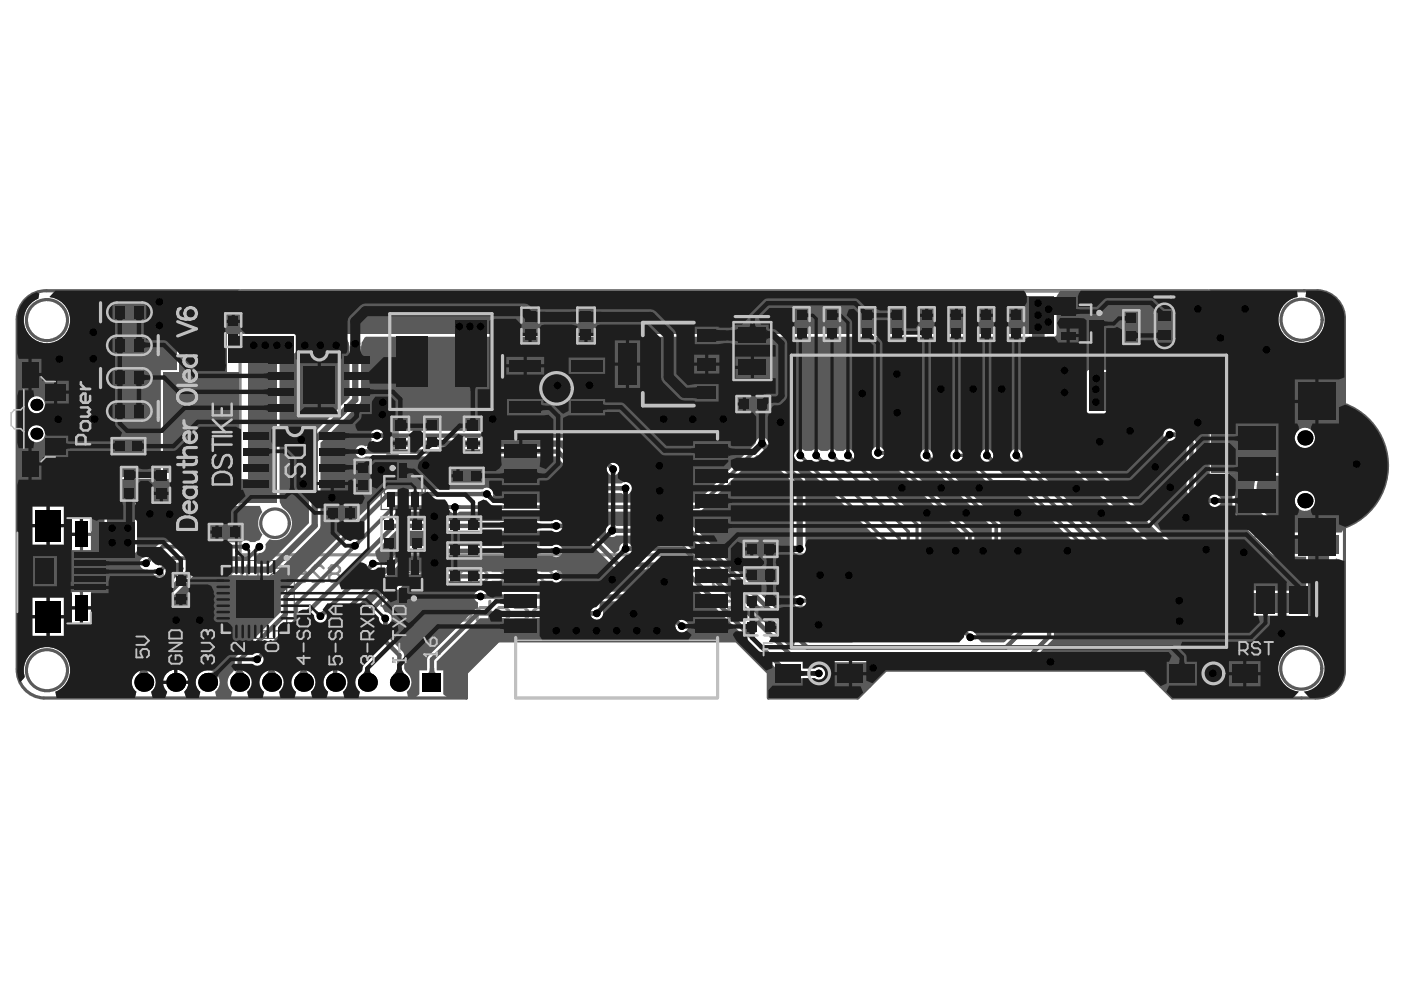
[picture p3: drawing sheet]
<svg xmlns="http://www.w3.org/2000/svg" width="297mm" height="210mm" viewBox="0 0 297 210" stroke-linecap="round" stroke-linejoin="round" font-family="sans-serif">
<g fill="none" stroke="#5a5a5a" stroke-width=".27">
<path d="M224.3 63.9h10.4v9.4h-10.4zM227.6 64.6h3.7v8h-3.7zM228.1 68.6h2.7M229.5 67.3v2.6M80.8 97.6h9.4v10.4h-9.4zM80.8 118.1h9.4v10.4h-9.4zM81.5 101h8v3.7h-8zM84.2 102.8h2.6M85.5 101.5v2.7M47.5 120.4h13.3v13.4h-13.3zM52.8 127.1h2.7M54.1 125.8v2.6"/>
<path d="M81.5 121.4h8v3.8h-8zM84.2 123.3h2.6M85.5 122v2.6"/>
<circle cx="58.4" cy="122.8" r="1.33"/>
</g>
<path d="M45.9 118.8h16.5v16.6h-16.5z" fill="none" stroke="#5a5a5a" stroke-width=".21"/>
<g fill="none" stroke="#5a5a5a" stroke-width=".68">
<path d="M5.5 63.4a6.1 6.1 0 0 1 4.3-1.8h269.6a5.9 5.9 0 0 1 5.6 6.2v17.9a13.9 13.9 0 0 1 9.2 13 13.9 13.9 0 0 1-9.1 13.1l-.1 30.6a5.9 5.9 0 0 1-6.1 5.6h-30.3l-5.9-5.9h-54.9l-5.9 5.9h-19v-5.4l-6.8-6.7h-50.4l-6.8 6.7v5.4h-89.6a5.9 5.9 0 0 1-5.6-6.2v-74.1a6.1 6.1 0 0 1 1.8-4.3zM98.9 148h.1"/>
<circle cx="10" cy="67.9" r="4.4"/>
<circle cx="276" cy="67.8" r="4.4"/>
<circle cx="58.3" cy="110.9" r="3"/>
<circle cx="10" cy="142.1" r="4.4"/>
<circle cx="275.9" cy="141.8" r="4.4"/>
</g>
<path d="M50.9 61.7h205.4v55.9h-205.4zM258.9 116.6h3.2M260.5 115v3.3M260.7 131.3v3.4" fill="none" stroke="#8c8c8c" stroke-width=".68"/>
<path d="M273.8 113.8h-10.7v5.5M283.4 118.5v11.7M263.1 129.4v5.5h10.7" fill="none" stroke="#8c8c8c" stroke-width=".34"/>
<path d="M35.9 134.3l.4-.5h1.8l.5 .5v1.3h-2.7zM38.1 139.2l.5 .4v.9l-.5 .4h-1.8l-.4-.4v-.9l.4-.4h.9v.9M38.6 136.5h-2.7l2.7 1.8h-2.7M63 128.5v1.8h2.7M63.4 131.2l-.4 .4v.9l.4 .5h1.8l.5-.5v-.9l-.5-.4M64.3 139.2v1.7l1.4-1.3h-2.7M64.3 136.5v1.8M65.2 133.8l.5 .5v.9l-.5 .4h-.4l-.5-.4v-.9l-.4-.5h-.5l-.4 .5v.9l.4 .4M90.4 138.2v.9M90.4 138.7h2.6" fill="none" stroke="#8c8c8c" stroke-width=".4"/>
<circle cx="93" cy="138.7" r=".2" fill="#8c8c8c"/>
<path d="M31.1 137.7v1.8h-1.3l.4-.9v-.5l-.4-.4h-.9l-.4 .4v.9l.4 .5M31.1 135h-1.8l-.8 .9 .8 .9h1.8M44.5 139.2h.4l.4 .4v.9l-.4 .4M49.1 136.3v1.8l1.8-1.8h.4l.5 .5v.9l-.5 .4M90.4 135.6l.4-.5h.5l.4 .5v1.3h-.9l-.4-.4zM93 138.7l-.4 .4M93 135.1l-.4 .9-.9 .9" fill="none" stroke="#8c8c8c" stroke-width=".4"/>
<circle cx="44.5" cy="139.2" r=".2" fill="#8c8c8c"/>
<path d="M44 139.6v.5M44 139.6l-.4-.4h-.5l-.4 .4v.9l.4 .4M44.5 139.2l-.5 .4M44.5 133.8h.4l.4 .5v.9l-.4 .4M45.3 136.5h-1.7l-.9 .9 .9 .9h1.7" fill="none" stroke="#8c8c8c" stroke-width=".4"/>
<circle cx="44.5" cy="133.8" r=".2" fill="#8c8c8c"/>
<path d="M44 134.3v.4M44 134.3l-.4-.5h-.5l-.4 .5v.9l.4 .4M44.5 133.8l-.5 .5M78.3 139.1h.5l.4 .4v.9l-.4 .5" fill="none" stroke="#8c8c8c" stroke-width=".4"/>
<circle cx="78.3" cy="139.1" r=".2" fill="#8c8c8c"/>
<g fill="none" stroke="#8c8c8c" stroke-width=".4">
<path d="M69.8 131.6l.4-.4h1.8l.4 .4v1.4h-2.6zM69.8 128.5h1.7l.9 .9-.9 .9h-1.7M71.1 128.5v1.8M71.1 136.5v1.8M72 133.8l.4 .5v.9l-.4 .4h-.5l-.4-.4v-.9l-.4-.5h-.5l-.4 .5v.9l.4 .4M72.4 139.2v1.7h-1.3l.4-.8v-.5l-.4-.4h-.9l-.4 .4v.9l.4 .4M76.5 128.9l.5-.4h1.8l.4 .4v1.3h-2.7zM76.5 135.6h2.7v-1.4l-.4-.4h-.9l-.5 .4v1.4M76.5 133.8l.9 .9M76.5 131.1l2.7 1.8M77.9 136.4v1.8M77.9 139.5v.5"/>
<path d="M77.9 139.5l-.5-.4h-.4l-.5 .4v.9l.5 .5M78.3 139.1l-.4 .4M79.2 131.1l-2.7 1.8M83.3 139.5v.9M83.3 140h2.7"/>
</g>
<circle cx="86" cy="140" r=".2" fill="#8c8c8c"/>
<path d="M56.4 136.8l.4-.4h1.8l.4 .4v.9l-.4 .5h-1.8l-.4-.5zM83.3 128.9l.5-.5h1.7l.5 .5v1.3h-2.7zM83.3 134.6h2.7M83.3 131.1l2.7 1.8M84.7 136.4v1.8M86 140l-.5 .4M86 133.7v1.8M86 131.1l-2.7 1.8" fill="none" stroke="#8c8c8c" stroke-width=".4"/>
<path d="M76.1 89.7h14.2M83.2 82.6v14.2M223.1 82.6v14.2" fill="none" stroke="#8c8c8c" stroke-width="2.7"/>
<path d="M21.2 66.3h3.3v5.3h-3.3M22.4 68.8h2.1M25.7 66.3l3.5 3.5M28 68.5l-2.3 3.1M29.2 66.3v5.3M30.3 66.3v5.3M31 66.3h3.5M32.8 66.3v5.3M35.7 67a2.34 2.34 0 0 1 3.6 0 1.36 1.36 0 0 1-1 1.5l-1.6 .6a1.45 1.45 0 0 0-1 1.7 2.34 2.34 0 0 0 3.6 0M41.5 66.5l.8-.2h1.7v5.3h-1.7a2.53 2.53 0 0 1-1.8-3.3l.5-1.3z" fill="none" stroke="#8c8c8c" stroke-width=".8"/>
<path d="M153.8 131.5h1.4M155.2 128.8h-.7v2.7M157.2 128.8h.6l1.4 1.3M159.2 128.8v2.7M160.5 129.5l.7-.7h1.3l.7 .7v1.3l-.7 .7h-1.3l-.7-.7zM167.2 129.5l-.7-.7h-1.3l-.7 .7v2M167.2 127.5v4M169.2 128.8h1.3M169.8 128.1v2.7l-.6 .7M171.8 128.8v2.7h2l.7-.7v-2M175.8 131.5v-2.7l1.4-1.3 1.3 1.3v2.7M175.8 129.5h2.7" fill="none" stroke="#8c8c8c" stroke-width=".67"/>
<circle cx="154.5" cy="127.5" r=".33" fill="#8c8c8c"/>
<g fill="none" stroke="#8c8c8c" stroke-width=".67">
<path d="M89.2 131.5v-2l.6-.7h2v2.7M95.8 129.5l-.6-.7h-1.4l-.6 .7v2M95.8 127.5v4M97.2 128.8v2.7h2l.6-.7v-2M103.8 129.5l-.6-.7h-1.4l-.6 .7v2M103.8 127.5v4M107.8 130.1h-2.6v-.6l.6-.7h1.4l.6 .7v1.3l-.6 .7h-1.4M109.2 128.8h2l.6 .7v1.3l-.6 .7h-2M115.2 128.8h-1.4l-.6 .7v2h2l.6-.7-.6-.7h-2M119.8 131.5h-2l-.6-.7v-1.3l.6-.7h2v4M121.2 128.8h2l.6 .7-.6 .6h-1.4l-.6 .7 .6 .7h2M129.2 128.8v3.3l.6 .7h.7"/>
<path d="M131.8 128.8v2l-.6 .7h-2M135.8 127.5v4h-2l-.6-.7v-1.3l.6-.7h2M141.2 127.5v4h2l.6-.7v-1.3l-.6-.7h-2M147.8 130.1h-2.6v-.6l.6-.7h1.4l.6 .7v1.3l-.6 .7h-1.4M151.8 128.8h-2.6l2.6 2.7h-2.6"/>
</g>
<g fill="none" stroke="#8c8c8c" stroke-width=".53">
<path d="M179.5 119.9v3.5M148.9 123.4h1.1M150 121h-.5v2.4M151.2 123.4h1.7l.6-.6v-1.2l-.6-.6h-1.7v2.9l.6 .6h.6M154.7 121l2.3 2.4M158.1 121l2.3 2.4M162.8 121h.5v.6h-.5zM162.8 122.8h.5v.6h-.5zM164.5 121h1.7l.6 .6-.6 .6h-1.1l-.6 .6 .6 .6h1.7M170.3 123.4h-1.8l-.5-.6v-1.2l.5-.6h1.8v3.5M172 121h1.2M172.6 120.5v2.3l-.6 .6"/>
<path d="M174.9 121h1.1M175.5 120.5v2.3l-.6 .6M179.5 121.6l-.6-.6h-1.1l-.6 .6v1.8"/>
</g>
<circle cx="149.5" cy="119.9" r=".27" fill="#8c8c8c"/>
<g fill="none" stroke="#8c8c8c" stroke-width=".53">
<path d="M38 119.9v3.5M52.4 119.9v3.5h1.8l.5-.6v-1.2l-.5-.6h-1.8M59.4 119.9l1.1 .6 1.2 1.1M62.8 119.9l1.2 .6 1.1 1.1M92.9 119.9v3.5M99.8 119.9v3.5M137.3 119.9v3.5h-1.7l-.6-.6v-1.2l.6-.6h1.7M144.3 119.9v3.5M29.3 121h.6l1.2 1.2M31.1 121v2.4M34.5 122.2h-2.3v-.6l.6-.6h1.1l.6 .6v1.2l-.6 .6h-1.1M38 121.6l-.6-.6h-1.1l-.6 .6v1.8"/>
<path d="M39.7 121h1.2M40.3 120.5v2.3l-.6 .6M42 121v2.4h1.8l.5-.6v-1.8M47.2 121h-1.1l-.6 .6v1.8h1.7l.6-.6-.6-.6h-1.7M51.3 122.2h-2.3v-.6l.5-.6h1.2l.6 .6v1.2l-.6 .6h-1.2M55.9 123.9h2.3M59.4 122.2l.5-.6h1.8v1.2l-.6 .6h-1.2l-.5-.6zM62.8 122.2l.6-.6h1.7v1.2l-.5 .6h-1.2l-.6-.6zM68.6 120.5l-.6-.6h-1.1l-.6 .6v.5l2.3 2.4h-2.3M70.3 121.6l-.5 .6v.6l.5 .6h1.2l.6-.6v-.6l-.6-.6M70.3 121.6l-.5-.6v-.5l.5-.6h1.2l.6 .6v.5l-.6 .6M70.3 121.6h1.2"/>
<path d="M75.5 123.4h-1.7l-.6-.6v-1.2l.6-.6h1.7v3.5M76.7 121h1.7l.6 .6-.6 .6h-1.1l-.6 .6 .6 .6h1.7M82.5 122.2h-2.3v-.6l.5-.6h1.2l.6 .6v1.2l-.6 .6h-1.2M83.6 121l2.3 2.4M87.1 123.4v-1.8l.6-.6h1.7v2.4M92.9 121.6l-.6-.6h-1.2l-.5 .6v1.8M94 121v2.4h1.7l.6-.6v-1.8M99.8 121.6l-.6-.6h-1.1l-.6 .6v1.8M103.3 122.2h-2.4v-.6l.6-.6h1.2l.6 .6v1.2l-.6 .6h-1.2M104.4 121h1.7l.6 .6v1.2l-.6 .6h-1.7M109.6 121h-1.1l-.6 .6v1.8h1.7l.6-.6-.6-.6h-1.7M113.7 123.4h-1.8l-.6-.6v-1.2l.6-.6h1.8v3.5"/>
<path d="M114.8 121h1.7l.6 .6-.6 .6h-1.1l-.6 .6 .6 .6h1.7M118.3 121l2.3 2.4M122.9 121.6l.6-.6h.6v2.4M122.9 121.6v1.8M122.9 121.6l-.6-.6-.6 .6v1.8M125.2 121.6l.6-.6h1.1l.6 .6v1.2l-.6 .6h-1.1l-.6-.6zM128.7 121h1.7l.6 .6v1.2l-.6 .6h-1.7M133.3 122.8h.6v.6h-.6zM138.5 121v2.4h1.7l.6-.6v-1.8M144.3 121.6l-.6-.6h-1.2l-.5 .6v1.8M146 121h1.2M146.6 120.5v2.3l-.6 .6"/>
</g>
<circle cx="262.3" cy="118.3" r=".34" fill="none" stroke="#8c8c8c" stroke-width=".21"/>
<g fill="#5a5a5a">
<path d="M31 118.6l.5-.3 .6 .6-.3 .5z"/>
<path d="M54.5 139l.6-.3 .5 .6-.3 .5z"/>
<path d="M54.2 115.9l.8 .8-.5 .3-.6-.5z"/>
<path d="M67.9 129.9l.5-.4 .7 .7-.4 .5z"/>
<path d="M74.5 115.7l.7 .8-.5 .3-.6-.5z"/>
<path d="M77.3 95.2l.5 .1v.9l-.5 .1z"/>
<path d="M81.1 131.7h1.2l-.1 .6h-1z"/>
<path d="M80.5 91.8l.6 .1v.9l-.6 .1z"/>
<path d="M97 107l.6 .1v.8l-.6 .2z"/>
<path d="M95.3 107.1l.6-.1v1.1l-.6-.2z"/>
<path d="M102.4 125.9l.6 .1v.9l-.6 .1z"/>
<path d="M102.1 104.3l.6-.1v1.1l-.6-.1z"/>
<path d="M116.8 116.3l.6-.1v1.2l-.6-.1z"/>
<path d="M116.8 111h.6v1.1l-.6-.1z"/>
<path d="M118.5 111h.6v1l-.6 .1z"/>
<path d="M125.4 129.6l.6-.1v1.1l-.6-.1z"/>
<path d="M130.4 112l.5 .1v.9l-.5 .1z"/>
<path d="M133.2 115.8l.5 .1 .1 .9-.6 .1z"/>
<path d="M144 131.7l.4 .3-.6 .8-.4-.4z"/>
<path d="M160.9 94.1l.7 .6-1.1 1-.5-.6z"/>
<path d="M160.8 94.1l.7 .8-.5 .3-.6-.6z"/>
<path d="M172.5 142.3l.5-.1v1.1l-.5-.1z"/>
<path d="M173.1 97.4l.7-.8 .3 .6-.4 .4z"/>
<path d="M179.8 97.4l.8-.8 .3 .6-.5 .4z"/>
<path d="M176.4 97.4l.8-.8 .3 .6-.5 .4z"/>
<path d="M186.7 95.5l.6 .1v.8l-.6 .2z"/>
<path d="M195.8 131.6h1l-.1 .8h-.8z"/>
<path d="M201.4 131.6h1l-.1 .8h-.8z"/>
<path d="M204.6 134.6l.6-.6 .5 .3-.8 .8z"/>
<path d="M209.3 97.4l.7-.8 .4 .5-.6 .6z"/>
<path d="M215.5 97.4l.8-.8 .3 .5-.6 .6z"/>
<path d="M248.6 91.6l.5 .1v.9l-.5 .1z"/>
<path d="M256.4 105.7l.6-.1v1.1l-.6-.1z"/>
<path d="M63.9 141.5h.9l.3 .9 .7 .8h-2.8l.1-.1a2.28 2.28 0 0 0 .8-1.6z"/>
<path d="M75.3 114.9l.5-.3 .6 .6-.3 .5z"/>
<path d="M91.1 141.7h.9l.2 .8 .3 .2h-1.9l.4-.2z"/>
<path d="M131.5 103.1l.6-.1v1.1l-.6-.1z"/>
<path d="M128.9 99l.6-.7 .5 .4-.8 .8z"/>
<path d="M188.5 119.8h.7l.1 .7h-.9z"/>
<path d="M190.4 119.8h.6l.2 .7h-1z"/>
<path d="M192.2 119.8h.7l.1 .7h-.9z"/>
<path d="M194.1 119.8h.7l.1 .7h-.9z"/>
<path d="M205.2 119.7h.8l.1 .8h-.9z"/>
<path d="M210.8 119.7h.8l.1 .8h-.9z"/>
<path d="M220.2 119.8h.7l.1 .7h-.9z"/>
<path d="M222.1 119.8h.7l.1 .7h-.9z"/>
<path d="M233.3 119.8h.7l.1 .7h-.9z"/>
<path d="M237 119.7h.8v.8h-.9z"/>
<path d="M51 115.5l.6-.1v1.1l-.6-.2z"/>
<path d="M170.1 126.8l.6 .1 .2 .8-.6 .2z"/>
<path d="M169.7 97.4l.8-.8 .3 .6-.5 .4z"/>
<path d="M201.5 133.3l.8-.3a.71 .71 0 0 0 .8 .8l-.2 .8-.8 .2-.6 .4-.6-.6 .5-.6z"/>
<path d="M196.4 97.4l.8-.8 .4 .5-.6 .6z"/>
<path d="M29.8 141.6h1.3l.2 .9 .6 .7h-2.8l.5-.7z"/>
<path d="M33.8 120.4l.5-.3 .6 .5-.3 .6z"/>
<path d="M50.3 141.5h1l.2 .9 .7 .8h-2.8l.2-.1a2.29 2.29 0 0 0 .7-1.6z"/>
<path d="M57.1 141.5h.9l.3 .9 .7 .8h-2.8l.2-.1a2.29 2.29 0 0 0 .7-1.6z"/>
<path d="M78.3 119.6l.8 .7-.5 .3-.7-.6z"/>
<path d="M84.2 141.5h.9l.3 .9 .7 .8h-2.8l.2-.1a2.28 2.28 0 0 0 .7-1.6z"/>
<path d="M235.1 119.7h.8l.1 .8h-1z"/>
<path d="M259.8 100.3h8a1.93 1.93 0 0 0-1.8 2l-.2 2h-4l-.3-2.6a1.76 1.76 0 0 0-1.7-1.4z"/>
<path d="M59.3 75h2.9a.54 .54 0 0 0 .5-.6v-2.6l1.3-.4h9.1a2.42 2.42 0 0 1 1 2v10.9l-8.5 8.6-.1 18-8.6 8.7h-2.3l-.6-1.4 1-.9a1.41 1.41 0 0 0 1.3-1.9l.8-1.1 .2 .1a3.6 3.6 0 0 0 4.2-1.8 3.6 3.6 0 0 0-1-4.5l-.5-.4-.4-.7-.3-.5v-1z"/>
<path d="M5.1 63.8l.8-.8 1.9-1 .5 .3-.2 1-.5 .2a4.8 4.8 0 0 0-2 2v.1a4.8 4.8 0 0 0-.5 2.7 4.8 4.8 0 0 0 1 2.6l.1 .1a4.8 4.8 0 0 0 2.3 1.6 4.8 4.8 0 0 0 2.8 0h.1a4.8 4.8 0 0 0 2.3-1.6h.1a4.8 4.8 0 0 0 1-2.6v-.1a4.8 4.8 0 0 0-.5-2.7 4.8 4.8 0 0 0-2-2l-1.8-.6 1.2-1.4h25a2.19 2.19 0 0 1 .8 2.3v14.6h-3.4v22.3l-1.2 .4h-10.2a.54 .54 0 0 0-.6 .5v15a.54 .54 0 0 0 .6 .5h5.8a.54 .54 0 0 0 .6-.5v-9.4h26l.5 1.3-.1 .1a3.6 3.6 0 0 0 0 4.5l.1 .1-.6 1.3-1 .4h-.9a1.49 1.49 0 0 0-2 0h-16.6l-.7 .2-2.8 2.8a1.36 1.36 0 0 0-1.4 1.5 1.36 1.36 0 0 0 1.6 1.2 2.3 2.3 0 0 1 1.6 1.5 1.43 1.43 0 0 0 1.5 .2 1.43 1.43 0 0 0 .9-1.3l1.8-1.8h1.4l.6 1.3-9.6 9.8-.1 11.4-.3 .7a2.7 2.7 0 0 0-.1 4.2l-.3 1.3h-16.6l-.3-1.3 .6-.3a4.8 4.8 0 0 0 2-1.9v-.1a4.8 4.8 0 0 0 .6-2.7l-.1-.1a4.8 4.8 0 0 0-1-2.6 4.8 4.8 0 0 0-2.4-1.6 4.8 4.8 0 0 0-2.8 0h-.1a4.8 4.8 0 0 0-2.3 1.5v.1a4.8 4.8 0 0 0-1.1 2.6l.1 1.9-.9 1.2a4.7 4.7 0 0 1-.6-2.9v-74.1a5.8 5.8 0 0 1 1.4-3.9zM5.9 85.8a1.81 1.81 0 0 0 3.6 0 1.81 1.81 0 0 0-3.6 0zM5.9 92a1.81 1.81 0 0 0 3.6 0 1.81 1.81 0 0 0-3.6 0zM10.5 107.4v3.7h3.1v-3.7zM6.9 107.4v3.7h3v-3.7zM17.6 110v3h1.7v-3zM15.3 110v3h1.6v-3zM10.5 111.8v3.7h3.1v-3.7zM6.9 111.8v3.7h3v-3.7zM17.6 113.6v3h1.7v-3zM15.3 113.6v3h1.6v-3zM17.6 125.5v3h1.7v-3zM15.3 125.5v3h1.6v-3zM10.5 126.7v3.7h3.1v-3.7zM6.9 126.7v3.7h3v-3.7zM17.6 129.2v3h1.7v-3zM15.3 129.2v3h1.6v-3zM10.5 131.1v3.7h3.1v-3.7zM6.9 131.1v3.7h3v-3.7z"/>
<path d="M77.5 71.4h140.8v18.1v.4l.5 .9 32.7 32.5 .9 .3h16.8v-3.8h-16l-31.2-31.1v-17.3h1.5l.5-.3v-8.2l.8-1.3h50.2l.1 1.4-.6 .1a4.9 4.9 0 0 0-2.9 2.4 4.8 4.8 0 0 0-.5 2.7v.1a4.9 4.9 0 0 0 1.7 3.3 4.8 4.8 0 0 0 2.6 1.1h.1a5 5 0 0 0 3.6-1.1 4.8 4.8 0 0 0 1.6-2.3v-.1a4.9 4.9 0 0 0-.4-3.7 4.8 4.8 0 0 0-2-2l-1.5-.5 .1-1.4h2.5a5.8 5.8 0 0 1 5.6 6.2v17.9a13.9 13.9 0 0 1 9.2 13.1 13.9 13.9 0 0 1-9.2 13l-.6 1.1h-12.1l-5.9-5.9 .1-4.1 .2-1 .5-.8 .6-.3h5.5v-6.2l.7-1.1 .6-.1v.1a2.15 2.15 0 0 0 3.4 1 2.15 2.15 0 0 0-.2-3.5 2.15 2.15 0 0 0-3.2 1.3l-.6-.1-.7-1.1v-12.6h-42.5l-.4 .5v8.2a.54 .54 0 0 0 .6 .5h25.3v13.1h3.6l.4 .1 .4 .4 .5 1.6 .1 5.2 .3 1.2 8.4 8.4 1.2 .3h5.7v7.2h-18.1l.1 5 .5 .3h13.7l1.2 .3 .1 6.3a4.9 4.9 0 0 0-2.8 2.3 4.8 4.8 0 0 0-.6 2.8v.1a4.9 4.9 0 0 0 1.8 3.3 4.8 4.8 0 0 0 2.6 1l-1.3 1.4h-25.5l-5.9-5.9h-54.9l-5.9 5.9h-19v-5.4l-6.8-6.7h-50.4l-6.8 6.7v5.4h-3.9l-1-.8v-5.1h-1.4v-1.9l9.2-9.1h23.9a1.35 1.35 0 0 0 2-.3 1.35 1.35 0 0 0-.6-2l.2-1.3h10.4l5.6 5.5a1.35 1.35 0 0 0 1.5 1.1 1.35 1.35 0 0 0 1.1-1.5 1.35 1.35 0 0 0-1.4-1.2l-5.7-5.7-.7-.3h-35.3a1.36 1.36 0 0 0-2.1 .3 1.36 1.36 0 0 0 .7 2l-.1 1.3-.7 .3-10 10.1-.1 2.7h-1.6v5.1l-1 .8h-1.3l-.4-1.3 .3-.2a2.93 2.93 0 0 0-.6-4.3l-.2-.6-.1-3.1-2.9-3v-3.5a1.36 1.36 0 0 0 .2-1.4 1.36 1.36 0 0 0-1.3-.8l-.6-1.2 5.3-5.4h30.8l.3 .3a1.35 1.35 0 0 0 1.9-1.5 1.35 1.35 0 0 0-2.2-.8l-31.6 .1-15.2 15-.3 .7v5.4l-.2 .1a2.53 2.53 0 0 0-.2 4.2l-.4 1.3h-2.9l-.4-1.3 .3-.2a2.93 2.93 0 0 0-.6-4.3l-.2-.6v-2.7l21-21.1h30.6a1.38 1.38 0 0 0 1.9-.1 1.38 1.38 0 0 0 0-1.9 1.38 1.38 0 0 0-1.9 0h-31l-.7 .3-3.6 3.6-1.4-.6-.4-.6-.3-1.2v-.4l4.3-4.4h33.2a1.41 1.41 0 0 0 1.8 0h3.6l8.2 8.1 12.8 .1 22.8 22.8 .7 .3h5.7a1.34 1.34 0 0 0 2-.1 1.34 1.34 0 0 0-.2-2l.4-1.3 43.5-.1 5-5v-3h.6v-12.5h-.7a1.88 1.88 0 0 0-1.9-2.3 1.88 1.88 0 0 0-1.7 2.4l-2.5-.1v6.3h-.7v-6.3h-1.2v6.3h-.7v-6.3h-1.2v12.5h1.6l.6 1.3-2.7 2.6h-4.8l-1-1.1-.1-.5a2.2 2.2 0 0 1-.8-1.8l.5-.5h.5v-12.5h-.6l-.1-6.7-17.7-17.8-.6-.2h-1a1.36 1.36 0 0 0-2-.1 1.36 1.36 0 0 0 0 1.9 1.36 1.36 0 0 0 1.9 .1l1.2 .5 16.4 16.3v6h-.6v6.3h-.7v-6.3h-.8v.1l-2.2-.1v6.3h-.7v-6.3h-1.2v6.3h-.7v-6.3l-2.5 .1-.1-9-14-14.2a1.39 1.39 0 0 0-.9-1.4 1.39 1.39 0 0 0-1.5 .3h-1.5a1.37 1.37 0 0 0-1.9 0h-1.4a1.37 1.37 0 0 0-1.9 0h-1.5a1.36 1.36 0 0 0-2.2 .6 1.36 1.36 0 0 0 1.4 1.8l18.1 18v3.8h-.6v12.5h.8v-.1h7.2v2.2h-11.8l-8-7.9-5.1-.1a1.37 1.37 0 0 0-1.9 .3 1.37 1.37 0 0 0 .3 1.9 1.37 1.37 0 0 0 1.9-.3h4l6.6 6.6-.6 1.3h-9.2l-24.7-24.6-16.1-.1a1.38 1.38 0 0 0-1.9 .1 1.38 1.38 0 0 0 0 1.9 1.38 1.38 0 0 0 1.9 0h15.3l22.6 22.6-.5 1.5h-.3l-22.4-22.2-11.9-.1a1.35 1.35 0 0 0-1.6-.1 1.35 1.35 0 0 0-.6 1.4l-1.1 .8-6.9-6.8-4.5-.1a1.4 1.4 0 0 0-1.8 0h-33l-.6-1.2 .7-.8h11.4a1.5 1.5 0 0 0 2 0h50.6l.6-.3 11.7-11.7h1.8l6.1 6v13.4a1.36 1.36 0 0 0 1.3 1.8 1.36 1.36 0 0 0 1.2-1.9l-.1-14.2-7.9-8a1.35 1.35 0 0 0-1.5-.9 1.35 1.35 0 0 0-1.1 1.3l-12.5 12.6h-42.6l-.6-1.3a1.38 1.38 0 0 0-.5-1.7 1.38 1.38 0 0 0-1.7 .1h-19.9l-.8 .3-21.8 21.8-.3 .7v3.3l-9.4 9.4-.3 .7v1.8l-.6 1a2.53 2.53 0 0 0 0 4l-.3 1.3h-3l-.3-1.3 .2-.2a2.55 2.55 0 0 0 0-3.7 2.55 2.55 0 0 0-3.7 .2 2.55 2.55 0 0 0 .4 3.7l-.4 1.3h-2.6l-.4-1.3a2.43 2.43 0 0 0 .8-1.7h-5.3a2.43 2.43 0 0 0 .9 1.7l-.5 1.3h-2.6l-.4-1.3a2.82 2.82 0 0 0-.1-4.3l-.2-.6v-10.4l9.4-9.4 16.7-.1 10.1-10v-18l8.6-8.6v-11.9l.2-.7zM201.8 95.6a1.36 1.36 0 0 0 0 1.9 1.36 1.36 0 0 0 2 0l1.2 .4 5.1 5 5.5 .1 15.6 15.6-.5 1.2h-.5v12.5h1.2v-6.2h.7v6.2h.8v-.1h5.2v.1h.8v-12.5h-.6l-.1-1.7-21.3-21.5a1.36 1.36 0 0 0-2.1-1.2 1.36 1.36 0 0 0 .2 2.4l-.3 1.3h-1.5l-2.6-2.5a1.37 1.37 0 0 0-1.3-1.4 1.37 1.37 0 0 0-1.4 1.3l-1.3 .6-1.4-1.4h-1.4a1.33 1.33 0 0 0-2-.1zM79 91.4a1.3 1.3 0 0 0-.2 1.7l-.5 1.4-.9 .1a1.36 1.36 0 0 0-1.8 .4 1.36 1.36 0 0 0 .2 1.8 1.36 1.36 0 0 0 1.8 0h40.3l7.8 7.7h6a1.38 1.38 0 0 0 1.9-.1 1.38 1.38 0 0 0 0-1.9 1.38 1.38 0 0 0-1.9 0h-5.1l-7.5-7.5-.8-.3h-35.5l-.6-1.3h40.3l6.1 6.1a1.38 1.38 0 0 0 1.4 1.3 1.38 1.38 0 0 0 1.4-1.4 1.38 1.38 0 0 0-1.4-1.3l-6.4-6.5-.7-.3h-42.1a1.31 1.31 0 0 0-1.8 .1zM247 91.2a1.38 1.38 0 0 0 0 1.9 1.38 1.38 0 0 0 1.9 .1h1.4l1.3 1.3 .1 9.8 2.7 2.8 2.2 .1a1.38 1.38 0 0 0 1.9-.1 1.38 1.38 0 0 0 0-1.9 1.38 1.38 0 0 0-1.9-.1h-1.3l-1.7-1.6-.1-9.8-2.4-2.5-2.2-.1a1.31 1.31 0 0 0-1.9 .1zM274.5 106.2a2.15 2.15 0 0 0 4.3 0 2.15 2.15 0 0 0-4.3 0zM241.4 119.8v5.9h.8v-5.9zM185.8 119.8v5.9h.8v-5.9zM241.4 126.4v5.9h.8v-5.9zM239.6 119.8v12.5h1.2v-12.5zM228.4 119.8v12.5h1.2v-12.5zM226.5 119.8v12.5h1.2v-12.5zM224.6 119.8v12.5h1.2v-12.5zM195.5 95.6a1.43 1.43 0 0 0-.3 1.5 1.43 1.43 0 0 0 1.3 .9l13.8 13.7v8.1h-.6v12.5h.8v-.1l2.3 .1v-12.5h-.6l-.1-8.8-14.3-14.4a1.4 1.4 0 0 0-.8-1.3 1.4 1.4 0 0 0-1.5 .3zM207.8 119.8v12.5h1.2v-12.5zM185.8 126.4v5.9h.8v-5.9zM37.6 142v2.3h2.3a2.59 2.59 0 0 0-2.3-2.3zM35.3 142.8l-.4 .5-.3 1h2.3v-2.3l-1 .3z"/>
</g>
<path d="M161.6 94.1l-13.5 13.4h-64.6l-20.8 20.8v3.4l-8.2 8.2M186.1 96h2.1l17.4 17.4v12.7M196.4 96.6l14.8 14.7v14.8M209.2 96.6l3.6 3.5h3.6l19.1 19v7M215.5 96.6l21.9 21.8v7.7M52.2 115.9h-17.7l-3.5 3.5M55 115.9l-2.4 2.4h-16l-2.8 2.9M169.6 127.5l.2-.2h5.3l8 8h17.7l1.1-1.1M196.3 126.1v9.2M201.9 134.2h2.9l.9 .9M201.9 126.1v8.1" fill="none" stroke="#5a5a5a" stroke-width=".8"/>
<path d="M76.7 95.7h41.6l7.8 7.8h6.5M79.9 92.4h43l7.1 7.1M248 92.2h2.7l1.9 1.9v9.8l2.2 2.3h2.7M103.2 104.7h-20.8l-21.8 21.8v3.7l-9.8 9.7v4.8M117.9 116.8h-31.9l-21.6 21.6v6.3M129.8 112.5h16.6l24.7 24.7h42.2l5.4-5.3v-5.8M132.6 116.4l12.4-.1 23.1 23.1h49.9l4.4-4.4v-8.9M81.7 131.1v4.8l3 3v5.8M101.9 126.5h36.2l6.5 6.3M117.9 122.2h-32l-14.8 14.8v7.7M126.5 130.1h-25.2l-9.7 9.7v4.7l-.2 .2M173.6 142.8h-6.6l-23.1-23.1h-12.8l-8.2-8.2h-39.4l-18.4 18.4v3.2l-7.5 7.5v4.1" fill="none" stroke="#5a5a5a" stroke-width=".93"/>
<path d="M79.1 119.5l-11.2 11.2" fill="none" stroke="#5a5a5a" stroke-width=".94"/>
<path d="M169.7 96.6l19.1 19.1v10.4M173 96.6l17.7 17.6v11.9M176.4 96.6l16.2 16.1v13.4M179.8 96.6l14.6 14.6v14.9M202.8 96.6h2l5.6 5.5h5.6l17.6 17.6v6.4M220.6 126.1h.1M220.6 126.1v-7.2l.4-.4h1l.4 .4v7.2" fill="none" stroke="#5a5a5a" stroke-width=".68"/>
<path d="M75.3 72.9v11.9l-8.6 8.6v18l-9.3 9.4h-16.8l-10.1 10.1v13.8M161.6 94.1l7.9 7.9v14.4" fill="none" stroke="#5a5a5a" stroke-width="1.3"/>
<path d="M264.8 89.7l-1 .9v17.5l7.4 7.3h8.2" fill="none" stroke="#5a5a5a" stroke-width="4"/>
<path d="M220.1 69.4v20.1l32.3 32.2h11.6" fill="none" stroke="#5a5a5a" stroke-width="2.7"/>
<g fill="#5a5a5a">
<path d="M22.7 102.4h5.8v14.3h-5.8z" fill-rule="evenodd"/>
<path d="M38.1 63.9h10.1v20.5h-10.1z" fill-rule="evenodd"/>
<path d="M277.5 114.9h4.3v19.3h-4.3z" fill-rule="evenodd"/>
<path d="M52.8 71.8h5.9v34.6h-5.9z" fill-rule="evenodd"/>
<path d="M52.8 71.8h9.4v2.6h-9.4z" fill-rule="evenodd"/>
<path d="M259.4 125.8h19.7v4.2h-19.7z" fill-rule="evenodd"/>
<path d="M22.7 101.7h36v5h-36z" fill-rule="evenodd"/>
<path d="M38.1 62.9h185.4v7.9h-185.4z" fill-rule="evenodd"/>
<path d="M231 79h41.7v8.2h-41.7z" fill-rule="evenodd"/>
</g>
<g fill="#000">
<circle cx="12.6" cy="76.1" r=".8"/>
<circle cx="19.8" cy="70.4" r=".8"/>
<circle cx="19.8" cy="76.1" r=".8"/>
<circle cx="33.8" cy="64" r=".8"/>
<circle cx="33.8" cy="69" r=".8"/>
<circle cx="53.8" cy="73.2" r=".8"/>
<circle cx="56.2" cy="73.2" r=".8"/>
<circle cx="58.7" cy="73.2" r=".8"/>
<circle cx="61.2" cy="73.2" r=".8"/>
<circle cx="64.6" cy="73.2" r=".8"/>
<circle cx="65.4" cy="80" r=".8"/>
<circle cx="67.7" cy="80" r=".8"/>
<circle cx="67.9" cy="73.2" r=".8"/>
<circle cx="69.9" cy="80" r=".8"/>
<circle cx="71.3" cy="73.2" r=".8"/>
<circle cx="75.3" cy="72.9" r=".8"/>
<circle cx="97.4" cy="69.2" r=".8"/>
<circle cx="99.6" cy="69.2" r=".8"/>
<circle cx="101.9" cy="69.2" r=".8"/>
<circle cx="190.1" cy="79.3" r=".8"/>
<circle cx="220.1" cy="69.4" r=".8"/>
<circle cx="220.1" cy="66.8" r=".8"/>
<circle cx="220.1" cy="64.3" r=".8"/>
<circle cx="222.2" cy="68.3" r=".8"/>
<circle cx="222.3" cy="65.6" r=".8"/>
<circle cx="225.7" cy="78.6" r=".8"/>
<circle cx="254" cy="65.5" r=".8"/>
<circle cx="258.8" cy="71.7" r=".8"/>
<circle cx="264" cy="65.5" r=".8"/>
<circle cx="268.5" cy="74.2" r=".8"/>
<circle cx="7.7" cy="85.8" r="1.27"/>
<circle cx="7.7" cy="92" r="1.27"/>
<circle cx="12.3" cy="88.9" r=".8"/>
<circle cx="20.1" cy="88.8" r=".8"/>
<circle cx="63.9" cy="93.2" r=".8"/>
<circle cx="65.4" cy="83.3" r=".8"/>
<circle cx="67.7" cy="83.3" r=".8"/>
<circle cx="69.9" cy="83.3" r=".8"/>
<circle cx="76.7" cy="95.7" r=".8"/>
<circle cx="79.9" cy="92.4" r=".8"/>
<circle cx="80.8" cy="99.6" r=".8"/>
<circle cx="81.1" cy="87.9" r=".8"/>
<circle cx="81.2" cy="85.3" r=".8"/>
<circle cx="90.2" cy="98.7" r=".8"/>
<circle cx="104.5" cy="88.8" r=".8"/>
<circle cx="118.2" cy="81.7" r=".8"/>
<circle cx="125" cy="81.7" r=".8"/>
<circle cx="130" cy="99.5" r=".8"/>
<circle cx="139.8" cy="98.7" r=".8"/>
<circle cx="140.7" cy="88.8" r=".8"/>
<circle cx="146.9" cy="88.9" r=".8"/>
<circle cx="153.4" cy="88.8" r=".8"/>
<circle cx="161.6" cy="94.1" r=".8"/>
<circle cx="165.5" cy="89.5" r=".8"/>
<circle cx="169.7" cy="96.6" r=".8"/>
<circle cx="173" cy="96.6" r=".8"/>
<circle cx="176.4" cy="96.6" r=".8"/>
<circle cx="179.8" cy="96.6" r=".8"/>
<circle cx="182.8" cy="83.4" r=".8"/>
<circle cx="186.1" cy="96" r=".8"/>
<circle cx="190.2" cy="87.5" r=".8"/>
<circle cx="196.4" cy="96.6" r=".8"/>
<circle cx="199.5" cy="82.5" r=".8"/>
<circle cx="202.8" cy="96.6" r=".8"/>
<circle cx="206.3" cy="82.5" r=".8"/>
<circle cx="209.2" cy="96.6" r=".8"/>
<circle cx="212.4" cy="82.5" r=".8"/>
<circle cx="215.5" cy="96.6" r=".8"/>
<circle cx="225.7" cy="83.2" r=".8"/>
<circle cx="232.3" cy="85.3" r=".8"/>
<circle cx="232.3" cy="82.6" r=".8"/>
<circle cx="232.4" cy="80.3" r=".8"/>
<circle cx="233.2" cy="93.6" r=".8"/>
<circle cx="239.6" cy="91.3" r=".8"/>
<circle cx="244.9" cy="99" r=".8"/>
<circle cx="248" cy="92.2" r=".8"/>
<circle cx="254" cy="89.6" r=".8"/>
<circle cx="276.7" cy="92.9" r="1.6"/>
<circle cx="287.6" cy="98.4" r=".8"/>
<circle cx="23.8" cy="112" r=".8"/>
<circle cx="23.8" cy="115" r=".8"/>
<circle cx="27.1" cy="112" r=".8"/>
<circle cx="27.1" cy="115" r=".8"/>
<circle cx="31" cy="119.4" r=".8"/>
<circle cx="31.8" cy="108.9" r=".8"/>
<circle cx="36" cy="109" r=".8"/>
<circle cx="52.2" cy="115.9" r=".8"/>
<circle cx="55" cy="115.9" r=".8"/>
<circle cx="64.3" cy="102.6" r=".8"/>
<circle cx="70.4" cy="105.5" r=".8"/>
<circle cx="75.3" cy="115.7" r=".8"/>
<circle cx="79.1" cy="119.5" r=".8"/>
<circle cx="92.1" cy="109.5" r=".8"/>
<circle cx="92.1" cy="119.4" r=".8"/>
<circle cx="92.1" cy="113.9" r=".8"/>
<circle cx="96.5" cy="107.5" r=".8"/>
<circle cx="103.2" cy="104.7" r=".8"/>
<circle cx="117.9" cy="116.8" r=".8"/>
<circle cx="117.9" cy="111.5" r=".8"/>
<circle cx="129.8" cy="112.5" r=".8"/>
<circle cx="132.6" cy="116.4" r=".8"/>
<circle cx="132.6" cy="103.5" r=".8"/>
<circle cx="139.9" cy="104.1" r=".8"/>
<circle cx="139.9" cy="109.8" r=".8"/>
<circle cx="156.5" cy="119" r=".8"/>
<circle cx="169.5" cy="116.4" r=".8"/>
<circle cx="191.2" cy="103.5" r=".8"/>
<circle cx="196.5" cy="108.7" r=".8"/>
<circle cx="197.1" cy="116.8" r=".8"/>
<circle cx="199.6" cy="103.5" r=".8"/>
<circle cx="202.6" cy="116.8" r=".8"/>
<circle cx="204.8" cy="108.7" r=".8"/>
<circle cx="207.6" cy="103.5" r=".8"/>
<circle cx="208.4" cy="116.8" r=".8"/>
<circle cx="215.7" cy="108.7" r=".8"/>
<circle cx="215.8" cy="116.8" r=".8"/>
<circle cx="226.3" cy="116.8" r=".8"/>
<circle cx="228.2" cy="103.6" r=".8"/>
<circle cx="233.5" cy="108.8" r=".8"/>
<circle cx="248.1" cy="103.3" r=".8"/>
<circle cx="251.4" cy="109.8" r=".8"/>
<circle cx="255.7" cy="116.5" r=".8"/>
<circle cx="257.5" cy="106.2" r=".8"/>
<circle cx="263.7" cy="117.1" r=".8"/>
<circle cx="276.7" cy="106.2" r="1.6"/>
<circle cx="33.8" cy="121.2" r=".8"/>
<circle cx="37.3" cy="131.5" r=".8"/>
<circle cx="42.3" cy="131.5" r=".8"/>
<circle cx="51.2" cy="127.1" r=".8"/>
<circle cx="51.2" cy="124.2" r=".8"/>
<circle cx="51.2" cy="130" r=".8"/>
<circle cx="54.1" cy="124.2" r=".8"/>
<circle cx="54.1" cy="127.1" r=".8"/>
<circle cx="54.1" cy="130" r=".8"/>
<circle cx="54.5" cy="139.8" r=".8"/>
<circle cx="57.1" cy="127.1" r=".8"/>
<circle cx="57.1" cy="124.2" r=".8"/>
<circle cx="57.1" cy="130" r=".8"/>
<circle cx="67.9" cy="130.7" r=".8"/>
<circle cx="81.7" cy="131.1" r=".8"/>
<circle cx="101.9" cy="126.5" r=".8"/>
<circle cx="117.9" cy="133.7" r=".8"/>
<circle cx="117.9" cy="122.2" r=".8"/>
<circle cx="122.2" cy="133.7" r=".8"/>
<circle cx="126.5" cy="133.7" r=".8"/>
<circle cx="126.5" cy="130.1" r=".8"/>
<circle cx="129.8" cy="122.9" r=".8"/>
<circle cx="130.7" cy="133.7" r=".8"/>
<circle cx="134.3" cy="130.1" r=".8"/>
<circle cx="135" cy="133.7" r=".8"/>
<circle cx="139.3" cy="133.7" r=".8"/>
<circle cx="140.8" cy="123.4" r=".8"/>
<circle cx="144.6" cy="132.8" r=".8"/>
<circle cx="169.6" cy="127.5" r=".8"/>
<circle cx="173.5" cy="132.5" r=".8"/>
<circle cx="173.9" cy="121.9" r=".8"/>
<circle cx="180" cy="122" r=".8"/>
<circle cx="205.7" cy="135.1" r=".8"/>
<circle cx="250" cy="127.3" r=".8"/>
<circle cx="250.1" cy="131.7" r=".8"/>
<circle cx="271.7" cy="134.3" r=".8"/>
<circle cx="30.5" cy="144.7" r="2"/>
<circle cx="37.3" cy="144.7" r="2"/>
<circle cx="44" cy="144.7" r="2"/>
<circle cx="50.8" cy="144.7" r="2"/>
<circle cx="57.6" cy="144.7" r="2"/>
<circle cx="64.4" cy="144.7" r="2"/>
<circle cx="71.1" cy="144.7" r="2"/>
<circle cx="77.9" cy="144.7" r="2"/>
<circle cx="84.7" cy="144.7" r="2"/>
<circle cx="173.6" cy="142.8" r=".8"/>
<circle cx="185.1" cy="141.6" r=".8"/>
<circle cx="222.7" cy="140.3" r=".8"/>
<circle cx="257.1" cy="142.8" r=".8"/>
</g>
<g fill="#000">
<path d="M7.5 108.1h5.4v6.7h-5.4z" fill-rule="evenodd"/>
<path d="M15.9 110.6h2.7v5.4h-2.7z" fill-rule="evenodd"/>
<path d="M7.5 127.4h5.4v6.7h-5.4z" fill-rule="evenodd"/>
<path d="M15.9 126.2h2.7v5.3h-2.7z" fill-rule="evenodd"/>
<path d="M89.4 142.7h4v4h-4z" fill-rule="evenodd"/>
</g>
<g fill="#5a5a5a">
<path d="M190.2 120.5h1v11.2h-1z" fill-rule="evenodd"/>
<path d="M188.4 120.5h.9v11.2h-.9z" fill-rule="evenodd"/>
<path d="M195.8 120.5h1v11.2h-1z" fill-rule="evenodd"/>
<path d="M194 120.5h.9v11.2h-.9z" fill-rule="evenodd"/>
<path d="M201.4 120.5h1v11.2h-1z" fill-rule="evenodd"/>
<path d="M199.6 120.5h.9v11.2h-.9z" fill-rule="evenodd"/>
<path d="M197.7 120.5h.9v11.2h-.9z" fill-rule="evenodd"/>
<path d="M205.2 120.5h.9v11.2h-.9z" fill-rule="evenodd"/>
<path d="M203.3 120.5h.9v11.2h-.9z" fill-rule="evenodd"/>
<path d="M210.8 120.5h.9v11.2h-.9z" fill-rule="evenodd"/>
<path d="M208.9 120.5h.9v11.2h-.9z" fill-rule="evenodd"/>
<path d="M216.4 120.5h.9v11.2h-.9z" fill-rule="evenodd"/>
<path d="M214.5 120.5h.9v11.2h-.9z" fill-rule="evenodd"/>
<path d="M222 120.5h.9v11.2h-.9z" fill-rule="evenodd"/>
<path d="M220.1 120.5h.9v11.2h-.9z" fill-rule="evenodd"/>
<path d="M227.6 120.5h.9v11.2h-.9z" fill-rule="evenodd"/>
<path d="M225.7 120.5h.9v11.2h-.9z" fill-rule="evenodd"/>
<path d="M233.2 120.5h.9v11.2h-.9z" fill-rule="evenodd"/>
<path d="M231.3 120.5h.9v11.2h-.9z" fill-rule="evenodd"/>
<path d="M238.8 120.5h.9v11.2h-.9z" fill-rule="evenodd"/>
<path d="M236.9 120.5h.9v11.2h-.9z" fill-rule="evenodd"/>
<path d="M259.4 125.7h9.3v2.7h-9.3z" fill-rule="evenodd"/>
<path d="M186.5 120.5h.9v11.2h-.9z" fill-rule="evenodd"/>
<path d="M207 120.5h1v11.2h-1z" fill-rule="evenodd"/>
<path d="M192.1 120.5h.9v11.2h-.9z" fill-rule="evenodd"/>
<path d="M229.4 120.5h1v11.2h-1z" fill-rule="evenodd"/>
<path d="M223.8 120.5h1v11.2h-1z" fill-rule="evenodd"/>
<path d="M218.2 120.5h1v11.2h-1z" fill-rule="evenodd"/>
<path d="M212.6 120.5h1v11.2h-1z" fill-rule="evenodd"/>
<path d="M240.6 120.5h1v11.2h-1z" fill-rule="evenodd"/>
<path d="M235 120.5h1v11.2h-1z" fill-rule="evenodd"/>
<path d="M259.4 120.4h9.3v2.6h-9.3z" fill-rule="evenodd"/>
<path d="M256.8 79h16v21.3h-16z" fill-rule="evenodd"/>
<path d="M274.8 131.3h9.1v4h-9.1z" fill-rule="evenodd"/>
<path d="M274.8 113.4h9.1v4h-9.1z" fill-rule="evenodd"/>
<path d="M34.6 79h16v21.3h-16z" fill-rule="evenodd"/>
</g>
<g fill="#1e1e1e">
<path d="M13.9 93.7l.2 .3 .7 .1v1l-.7 .1-.2 .3z"/>
<path d="M22.3 120.6l.8 .2v.8h-.8z"/>
<path d="M22.3 118.8l.8 .2v.8l-.8 .1z"/>
<path d="M26.4 105.4h2l-.3 .4-.1 1h-1.3l-.1-1z"/>
<path d="M24.5 88.5h1.8l-.3 .2-.1 .7h-1l-.1-.7z"/>
<path d="M24.9 84.9h1l.1 .7 .3 .2h-1.8l.3-.2z"/>
<path d="M24.9 77.8h1l.1 .8 .3 .2h-1.8l.3-.2z"/>
<path d="M24.5 74.5h1.8l-.3 .3-.1 .7h-1l-.1-.7z"/>
<path d="M24.5 67.5h1.8l-.3 .3-.1 .7h-1l-.1-.7z"/>
<path d="M32.6 120.8l.6-.2v1.1l-.6-.1z"/>
<path d="M29.8 119l.6-.1v1.1l-.6-.2z"/>
<path d="M31.7 100.1l1-.1 .4-.2v2.2a1.03 1.03 0 0 0-1.4-.6z"/>
<path d="M30.1 93.7l.2 .3 .7 .1v1l-.7 .1-.2 .3z"/>
<path d="M30.5 79.1l.2 .4 .7 .1v.9l-.7 .1-.2 .4z"/>
<path d="M30.5 72.2l.2 .4 .7 .1v.9l-.7 .1-.2 .4z"/>
<path d="M39.3 122.6l.2 .2h.4v.6h-.4l-.2 .2z"/>
<path d="M37.9 121.3h.9l.1 .7 .4 .2h-1.9l.4-.2z"/>
<path d="M50.4 116.1l.4 .9v.8l-.3-.2-.1 .3-.5-1.1z"/>
<path d="M49.7 113.2l.4-.5 .2 .3-.4 .4z"/>
<path d="M49.5 111h.8l.1 .6 .3 .2h-1.6l.3-.2z"/>
<path d="M49.6 113.8h1.1l-.2 .1-.1 .4h-.5l-.1-.4z"/>
<path d="M53.4 139.4l.6-.2v1.2l-.6-.2z"/>
<path d="M54.1 126.3l.7-.3 .4 .4-.3 .7z"/>
<path d="M55.2 122.6h.5l.1 .4 .2 .1h-1.1l.2-.1z"/>
<path d="M52.3 116.7l.5-.3 .2 .2-.4 .3z"/>
<path d="M54.2 116l.7 .7-.6 .3-.4-.4z"/>
<path d="M57 95l.2 .2 .6 .1v.8l-.6 .1-.2 .3z"/>
<path d="M69.7 109.7h1.6l-.3 .2-.1 .6h-.8l-.1-.6z"/>
<path d="M74.1 115.3l.6-.2v1.2l-.6-.2z"/>
<path d="M75.5 95.3l.6-.1v1.1l-.6-.1z"/>
<path d="M73.1 95l.2 .2 .7 .1v.9l-.7 .1-.2 .2z"/>
<path d="M73.1 91.6l.2 .2 .7 .1v.9l-.7 .1-.2 .3z"/>
<path d="M74.3 73.4h2.1a1.96 1.96 0 0 0 .9 2.1h.2h-4.3a1.21 1.21 0 0 0 1-1.3z"/>
<path d="M79.6 118.9l.7 .3v.6l-.7 .3z"/>
<path d="M81.6 119.2h.4l.2-.2v1l-.2-.2h-.4z"/>
<path d="M82.3 116l1.3 .1-.2 .1-.1 .5h-.7l-.1-.5z"/>
<path d="M82.6 109.6h.7l.1 .5 .2 .2h-1.3l.2-.1z"/>
<path d="M78.8 91.9l.6-.1v1.1l-.6-.1z"/>
<path d="M85.9 132.3l.4-.4a.71 .71 0 0 0 1-.2l.5 .8-.7 .7-1.5 .1 .2-.2a.55 .55 0 0 0 .1-.8z"/>
<path d="M85.7 132.1l.3-.4 .8 .7-.5 .4z"/>
<path d="M87.7 118.1h.7v.5l.3 .2h-1.4l.3-.2z"/>
<path d="M87.3 116h1.4l-.3 .2v.5h-.7l-.1-.5z"/>
<path d="M87.7 109.6h.7v.6l.3 .1h-1.4l.3-.1z"/>
<path d="M87.3 107.3h1.4l-.3 .2v.5h-.7l-.1-.5z"/>
<path d="M86.3 98.9l.2 .4 .7 .1v.9l-.7 .1-.2 .4z"/>
<path d="M86 89.3l.2 .4 .7 .1v.9l-.7 .1-.2 .4z"/>
<path d="M84.4 88.2h.9l.2 .7 .3 .2h-1.9l.4-.2z"/>
<path d="M90.6 93.5l1.4 1.3-.6 .1-1 .9-.7-.7 .9-1z"/>
<path d="M89.7 89.8l.7-.1 .2-.4v1.8l-.2-.3-.7-.1z"/>
<path d="M96.2 120.4h.8l.1 .6 .3 .2h-1.6l.3-.2z"/>
<path d="M96.2 114.9h.8l.1 .6 .3 .2h-1.6l.3-.2z"/>
<path d="M95.8 117.7h1.6l-.3 .2-.1 .6h-.8l-.1-.6z"/>
<path d="M96.1 109.4h.8l.1 .6 .3 .2h-1.6l.3-.2z"/>
<path d="M95.8 112.2h1.6l-.3 .2-.1 .6h-.8l-.1-.6z"/>
<path d="M95.9 108.1h1.1l-.1 .6h-.8z"/>
<path d="M98.2 89.8l.7-.1 .2-.4v1.9l-.2-.4-.7-.1z"/>
<path d="M100.7 126l.6-.1v1.1l-.6-.1z"/>
<path d="M101.3 121.3l.2 .3 .7 .1v1l-.7 .1-.2 .3z"/>
<path d="M101.3 115.8l.2 .3 .7 .2v.9l-.7 .1-.2 .3z"/>
<path d="M101.3 110.3l.2 .4 .7 .1v.9l-.7 .1-.2 .4z"/>
<path d="M103.2 105.5l.8-.7 .4 .4-.7 .7z"/>
<path d="M101.8 100l.3 .3 .7 .1v1l-.7 .1-.3 .3z"/>
<path d="M106 132.4l.7-.2 .3-.3v1.9l-.3-.4-.7-.1z"/>
<path d="M106 127l.7-.1 .3-.3v1.8l-.3-.3-.7-.1z"/>
<path d="M106 121.7l.7-.1 .3-.3v1.8l-.3-.3-.7-.1z"/>
<path d="M106 116.3l.7-.2 .3-.3v1.8l-.3-.3-.7-.1z"/>
<path d="M106 110.8l.7-.1 .3-.4v1.9l-.3-.4-.7-.1z"/>
<path d="M106 105.7l.7-.1 .3-.3v1.8l-.3-.3-.7-.1z"/>
<path d="M106 100.4l.7-.1 .3-.3v1.8l-.3-.3-.7-.1z"/>
<path d="M113.9 121.3l.2 .3 .7 .1v1l-.7 .1-.2 .3z"/>
<path d="M113.9 115.9l.2 .3 .7 .1v1l-.7 .1-.2 .3z"/>
<path d="M113.9 110.6l.2 .3 .7 .1v1l-.7 .1-.2 .3z"/>
<path d="M113.9 99.9l.2 .4 .7 .1v.9l-.7 .1-.2 .4z"/>
<path d="M114.7 85.5l.2 .4 .7 .1v.9l-.7 .2-.2 .3z"/>
<path d="M118.5 121.6l.6 .1v1l-.6 .1z"/>
<path d="M116.8 121.7l.6-.1v1.2l-.6-.1z"/>
<path d="M118.5 116.2l.6 .1v1l-.6 .1z"/>
<path d="M116.8 116.3l.6-.1v1.2l-.6-.1z"/>
<path d="M116.8 111h.6v1.1l-.6-.1z"/>
<path d="M129 112.5l.8 .8-.5 .4-.6-.7z"/>
<path d="M129.5 111.3l1 .3v.5l-1.1-.3z"/>
<path d="M129.4 100h1.1v.6h-1z"/>
<path d="M127.7 85.4l.3 .4 .7 .1v.9l-.7 .1-.3 .4z"/>
<path d="M145.1 132.2l.6 .1v.9l-.6 .1z"/>
<path d="M146.6 132.3l.7-.1 .2-.4v1.9l-.2-.4-.7-.1z"/>
<path d="M146.6 116.4l.7-.1 .2-.4v1.9l-.2-.4-.7-.1z"/>
<path d="M146.6 95.1l.7-.1 .2-.4v1.9l-.2-.4-.7-.1z"/>
<path d="M157.5 132.4l.7-.1 .3-.3v1.8l-.2-.4-.8-.1z"/>
<path d="M154.4 131.9l.2 .3 .7 .2v.9l-.7 .1-.2 .4z"/>
<path d="M157.8 121.7l.5-.1 .2-.3v1.4l-.2-.3-.5-.1z"/>
<path d="M154.4 121.3l.2 .3 .5 .1v.6l-.5 .1-.2 .3z"/>
<path d="M154.4 110.7l.2 .3 .6 .1v.8l-.6 .1-.2 .3z"/>
<path d="M154.4 105.4l.2 .3 .6 .1v.8l-.6 .1-.2 .3z"/>
<path d="M154.4 99.9l.2 .4 .7 .1v.9l-.7 .1-.2 .4z"/>
<path d="M154.4 94.5a1.03 1.03 0 0 0 1.3 .6v1.4a1.23 1.23 0 0 0-1.3 .4z"/>
<path d="M162.2 123h2l-.2 .3-.1 1h-1.4v-1z"/>
<path d="M162.1 117.4h2l-.2 .3v1h-1.4a1.31 1.31 0 0 0-.3-1.3z"/>
<path d="M162.6 84.7l1.3-.6v1.3a1.03 1.03 0 0 0-1.3 .6z"/>
<path d="M169.3 95.4h.7l.2 .6h-1.1z"/>
<path d="M172.5 142.3l.5-.1v1.1l-.5-.1z"/>
<path d="M172.7 95.4h.7l.2 .6h-1.1z"/>
<path d="M171 66.2l.1 .2 .5 .1v.7l-.5 .1-.1 .2z"/>
<path d="M179.4 95.4h.7l.2 .6h-1.1z"/>
<path d="M176.1 95.4h.7l.2 .6h-1.1z"/>
<path d="M175.7 71.6h1.4l-.3 .1v.6h-.7l-.1-.6z"/>
<path d="M177.4 66.2l.2 .2 .5 .1v.7l-.5 .1-.2 .2z"/>
<path d="M196 95.4h.8l.2 .6h-1.1z"/>
<path d="M195.6 71.6h1.6l-.3 .2-.1 .6h-.8l-.1-.6z"/>
<path d="M194.7 70.2l.6-.1 .2-.3v1.6l-.2-.3-.6-.1z"/>
<path d="M206.3 134.6l.6 .1v.8l-.6 .2z"/>
<path d="M208.8 95.4h.8l.2 .6h-1.1z"/>
<path d="M208.4 71.6h1.6l-.3 .2-.1 .6h-.8l-.1-.6z"/>
<path d="M215.1 95.4h.8l.1 .6h-1.1z"/>
<path d="M214.7 71.6h1.6l-.3 .2-.1 .6h-.8l-.1-.6z"/>
<path d="M234 67.8l.2 .3 .6 .1v.8l-.6 .1-.2 .3z"/>
<path d="M238.1 67.1l.6-.1 .2-.3v1.6l-.2-.3-.6-.1z"/>
<path d="M250.1 139.9h.9l.2 .7 .3 .3h-1.9l.4-.3z"/>
<path d="M258.1 105.6l.6 .1v.9l-.6 .1z"/>
<path d="M27.6 114.4l.6 .1 .1 .9-.6 .1z"/>
<path d="M24.5 81.5h1.8l-.3 .2-.1 .7h-1l-.1-.7z"/>
<path d="M24.9 70.9h1l.1 .7 .3 .3h-1.8l.3-.3z"/>
<path d="M68.8 108.3l.6-.1 .2-.3v1.6l-.2-.3-.6-.1z"/>
<path d="M74.9 98.6l.7-.1 .3-.3v1.8l-.3-.4-.7-.1z"/>
<path d="M74.7 87.3h1.9l-.4 .2-.1 .7h-.9l-.1-.7z"/>
<path d="M73.1 98.3l.2 .2 .7 .1v.9a.82 .82 0 0 0-.9 .3z"/>
<path d="M80.6 130.5l.4-.4 .7 .2-.8 .8z"/>
<path d="M78.3 82.3l.2 .2 .7 .1v.9l-.7 .1-.2 .3z"/>
<path d="M86.3 125.5l.2 .4 .7 .1v.9l-.7 .2-.2 .3z"/>
<path d="M87.8 103.8h.5l.1 .4 .2 .1h-1.1l.2-.1z"/>
<path d="M92.6 92.9l.3 .3 .7 .1v1l-.7 .1-.3 .3z"/>
<path d="M113.5 66.1h2.1v2.2h-2.1z"/>
<path d="M145.7 82.2l1.8-.1 .3-.1v2.6l-.5-.2h-1.6z"/>
<path d="M151.8 69.8l.6 .2h1.6v2.2l-1.8 .1-.4 .1z"/>
<path d="M154.5 70l1.6-.1 .3-.2 .2-.3v3.2l-.5-.3-1.6-.1z"/>
<path d="M162.5 125.2h1.4l.1 1 .2 .3h-2l.3-.3z"/>
<path d="M162.5 119.7h1.4l.1 1 .2 .3h-2l.3-.3z"/>
<path d="M160.5 86.7h2.1l-.3 .3-.1 1h-1.3l-.1-1z"/>
<path d="M162.4 69.6a1.03 1.03 0 0 0 1.4 .7v1.3a1.03 1.03 0 0 0-1.4 .7z"/>
<path d="M184.9 65.9l.2 .4 .7 .1v.9l-.7 .1-.2 .4z"/>
<path d="M182.2 65.8l.7-.6a1.37 1.37 0 0 0 1.2 .7l-1.2 1.3a.77 .77 0 0 0-.4-1z"/>
<path d="M183.7 71.6l1.2-1.1v.4l.5 .7-.5 .5a1.2 1.2 0 0 0-1.1-.6z"/>
<path d="M188.2 66.4l.7-.1 .3-.4v1.9l-.3-.4-.7-.1z"/>
<path d="M228 65.3l.2 .2 .7 .1v.9l-.7 .1-.2 .3z"/>
<path d="M240.9 70.2l.2 .3 .7 .1v1l-.7 .1-.2 .3z"/>
<path d="M244.6 70.6l.7-.1 .3-.3v1.8l-.3-.3-.7-.1z"/>
<path d="M247.2 92.2l.8 .8-.5 .3-.6-.7z"/>
<path d="M28.4 99.7l.3 .3 1 .1v1.3l-1 .1-.3 .2z"/>
<path d="M23.4 94.1l.7-.1 .3-.3v1.8l-.3-.3-.7-.1z"/>
<path d="M29 84.9h.9l.1 .7 .4 .2h-1.9l.4-.2z"/>
<path d="M28.5 67.5h1.9l-.4 .3-.1 .7h-.9l-.1-.7z"/>
<path d="M44 142.7h.3a2.35 2.35 0 0 0 1.7-.5l.5 .5-.3 .8-.2 1.2z"/>
<path d="M55.9 86l.7-.1 .3-.2v1.6l-.3-.3-.7-.1z"/>
<path d="M55.9 79.2h.7l.3-.3v1.6l-.3-.3h-.7z"/>
<path d="M66.9 130l.4-.4 .6 .3-.8 .8z"/>
<path d="M82.6 118.1h.7l.1 .5 .2 .2h-1.3l.2-.2z"/>
<path d="M82.3 107.3h1.3l-.2 .2-.1 .5h-.7l-.1-.5z"/>
<path d="M99.8 88.2h.9l.1 .7 .4 .2h-1.9l.4-.2z"/>
<path d="M126.5 129.3l.5-.4 .7 .7-.4 .4z"/>
<path d="M131.8 116.4l.8 .8-.4 .3-.7-.6z"/>
<path d="M132.2 115.3h.9l.1 .5h-1.1z"/>
<path d="M132.1 104.1h1.1l-.1 .6h-.9z"/>
<path d="M159 131.1h1l.1 .7 .3 .2h-1.8l.3-.2z"/>
<path d="M158.6 134h1.8l-.3 .3-.1 .7h-1l-.1-.7z"/>
<path d="M164.2 126.5l.4 .2 1 .1v1.3l-1 .1-.4 .3z"/>
<path d="M158.6 128.5h1.8l-.3 .3-.1 .7h-1l-.1-.7z"/>
<path d="M164.1 115.4l.4 .2 1 .1v1.4h-1l-.4 .3z"/>
<path d="M159.1 68.7h1l.1 1.6h-1.2z"/>
<path d="M159.1 68.4h1l.1 .7 .3 .3h-1.8l.3-.3z"/>
<path d="M185.7 94.8h.8l.2 .6h-1.1z"/>
<path d="M169 71.6h1.4l-.3 .1-.1 .6h-.7v-.6z"/>
<path d="M202.5 95.4h.6l.3 .6h-1.2z"/>
<path d="M202.1 71.6h1.4l-.3 .1-.1 .6h-.6l-.1-.6z"/>
<path d="M191.2 69.8l.2 .3 .6 .1v.8l-.6 .1-.2 .3z"/>
<path d="M267.5 130.1h1.6l-.3 .2-.1 .6h-.8l-.1-.6z"/>
<path d="M261.6 105.7l.7-.1 .2-.4v1.9l-.2-.3-.7-.2z"/>
<path d="M261.7 99.1l.6-.1 .2-.3v1.6l-.2-.3-.6-.1z"/>
<path d="M28.5 81.5h1.9l-.4 .2-.1 .7h-.9l-.1-.7z"/>
<path d="M29 70.9h.9l.1 .7 .4 .3h-1.9l.4-.3z"/>
<path d="M55.9 82.6l.7-.1 .3-.2v1.6l-.3-.3-.7-.1z"/>
<path d="M77.4 141.7h1l.1 .8 .5 .5h-2.2l.5-.5z"/>
<path d="M61.5 103h.8l.2 .7 .4 .6-.4 .8a.71 .71 0 0 0-1.2 0l-.4-.8 .5-.6z"/>
<path d="M76.6 98.2a.78 .78 0 0 0 .9-.3l.4-.4 .7 .7a1.39 1.39 0 0 0-.8 1.2z"/>
<path d="M84.2 141.5h.9l.3 .9 .7 .8h-2.8l.2-.1a2.28 2.28 0 0 0 .7-1.6z"/>
<path d="M99.8 109.3h1l.1 .7 .3 .2h-1.8l.3-.2z"/>
<path d="M99.3 82h1.9l-.4 .2-.1 .7h-.9l-.1-.7z"/>
<path d="M121 66.1h2.1v2.2h-2.1z"/>
<path d="M125.4 66.1h2.1v2.2h-2.1z"/>
<path d="M153 115.4a.79 .79 0 0 0 1-.3l.4-.4 .7 .6-.7 .9v.5z"/>
<path d="M169.6 141.8l.3 .4 .7 .1v.9l-.7 .2-.3 .3z"/>
<path d="M244.9 65.7l.7-.6 1 .8 .6 .2-1.6 .9a.65 .65 0 0 0-.3-.9z"/>
<path d="M261.7 92.6l.6-.1 .2-.3v1.6l-.2-.3-.6-.1z"/>
<path d="M79.6 84.1h3.3l1 1-.1 3.5h-.6l-.1 5h3.6v-1.4l.9-.9h1.6l.9 .9v1.6l-2 2.1-1.4-.1v-1.5h-3.6v1.5l-3.8 .1a2.1 2.1 0 0 1-1.5-.9l.5-1.4 .9-.1a1.36 1.36 0 0 0 1.8-.3 1.36 1.36 0 0 0-.2-1.9 1.36 1.36 0 0 0-1.8 0h-3.2l-.4-.6-.1-.7 1.3-1.4 .1-.8h2.1l.1-2.7z"/>
<path d="M78.7 98.8l.8-.8h4.7v3.8h-2.4l-1.9 1.8-1.3-.5-.2-3.9z"/>
<path d="M78.1 79l3.3-3.3h4.4v5.5l.1 .1h-7.5z"/>
<path d="M155.5 134.3l.5-.5 1.9 .1v.7h.5l.1 1 .3 .4 2 1.9 .7 .3h86.3l.6 .9-.5 1.2h-.5v4.6l-1.3 .6-3.4-3.4h-54.9l-2.8 2.8-1.3-.6v-1.1h-3v2.3h1.8l.5 1.4-1.1 1.1h-19v-1.7l.9-.9h6.4v-1.6h2.5a1.38 1.38 0 0 0 1.9-.1 1.38 1.38 0 0 0 0-1.9 1.38 1.38 0 0 0-1.9 0l-2.5-.1v-1.4h-6.4v1.3l-1.3 .6-6.4-6.3-.7-1.3zM180.7 140.2v2.3h3v-2.3zM177 140.2v2.3h3v-2.3zM177 143.2v2.3h3v-2.3z"/>
<path d="M57.5 91l1.1-.5h7.6l1.1 .5v8.8l-.2 2.4h6.7v-.3l.7-.2 .7 .7v.2h1.7v.7h-1.7v1.3h1.6l.5 1-.5 1.2a3.3 3.3 0 0 1-2.2 .2v3.4l2.7 .1v3.5l-1.3 .6a1.29 1.29 0 0 0-1.7 .1l-1.2-.4-1.6-1.7v-1.7l1.1-.5h1.4v-3.4l-5 .2v.6h-1.9l-4.1-4.3-.1-6.1-.3-.6-2.1-2-2.3-.1a3.9 3.9 0 0 1-.7-3.7zM70.8 102.9v1.1h3v-1.1zM67.1 102.9v1.1h3v-1.1z"/>
<path d="M5.1 63.8l.8-.8 1.9-1 .5 .3-.2 1-.5 .2a4.8 4.8 0 0 0-2 2v.1a4.9 4.9 0 0 0-.3 3.7 4.8 4.8 0 0 0 1.5 2.3l.1 .1a5 5 0 0 0 3.5 1.1 4.8 4.8 0 0 0 2.6-1.1l.1-.1a4.9 4.9 0 0 0 1.7-3.3 4.8 4.8 0 0 0-.5-2.7v-.1a5 5 0 0 0-2.9-2.3l-.9-.2 1.2-1.4h205.4a2.67 2.67 0 0 1 0 3.6h-1.4v1.7h-.3v.3h-1.7l.2 4.9 .6 .1v23.3a1.38 1.38 0 0 0 0 2 1.38 1.38 0 0 0 2 0 1.38 1.38 0 0 0-.1-2v-23.4h.6l1.3-.7h5.2l.8 1.2h1.8v-2.9h-1.4l-.6-1.2 .7-1.1 5 .1 .6 .4v19.3a.54 .54 0 0 0 .5 .5h3.1l.5-.3v-17.8h1.6l.7-.3 1.1 .6 .4 .4v2.5h3.1v-.6l.2-.1h3.3l.1 .1v.5h3.8v-7.2h-1.8l-2.2-2-.7-.3h-9.3l-.7 .3-1.6 1.6-3.9-.1-.1-2.1 .6-1.3h45.9l.1 1.4-.6 .1a4.9 4.9 0 0 0-2.9 2.4 4.8 4.8 0 0 0-.5 2.7v.1a4.9 4.9 0 0 0 1.7 3.3 4.8 4.8 0 0 0 2.6 1.1h.1a5 5 0 0 0 3.6-1.1 4.8 4.8 0 0 0 1.6-2.3v-.1a4.9 4.9 0 0 0-.4-3.7 4.8 4.8 0 0 0-2-2l-1.5-.5 .1-1.4h2.5a5.8 5.8 0 0 1 5.6 6.2v12.2l-1.1 .5h-4.4v9.3h4.4v-3.5l1.3-.5 .6 .2a13.9 13.9 0 0 1 8.4 13.1 13.9 13.9 0 0 1-9 12.6l-1.3-.5v-2h-4.4v9.4h4.4l1.1 .4v23.9a5.9 5.9 0 0 1-6.1 5.1h-1.2l-1.3-1.3 .9-.2a4.8 4.8 0 0 0 2.4-1.6v-.1a4.9 4.9 0 0 0 1.1-3.5 4.8 4.8 0 0 0-1.1-2.6v-.1a5 5 0 0 0-3.3-1.7 4.8 4.8 0 0 0-2.8 .5l-.1 .1a5 5 0 0 0-2.3 2.8 4.8 4.8 0 0 0 0 2.8v.1a5 5 0 0 0 2.4 2.9l1.8 .5-1.3 1.4h-25.5l-1.3-1.3 .6-1.3h5.9v-5.1h-2.2l-.1-1.4-1.4-1.5 .5-1.3 15-.1 3.4-3.2 .3-.7v-1.5h1.6v-6.9h-5.1v6.9h1l.3 1.3-2.2 2.3h-58.2a1.4 1.4 0 0 0-1.5-.3 1.4 1.4 0 0 0-.8 1.2l-1.1 1.1h-40.2l-.1-.1 .7-1.4h1.2v-1.3h-1.7v-.4h-.3v-1.7h-1.1l-1-1v-.9l1-.3h3a7.8 7.8 0 0 1 4.8-.3 1.35 1.35 0 0 0 1.3-1.6 1.35 1.35 0 0 0-1.9-.9l-4.2-.1-.3-1.6a12.9 12.9 0 0 0 0-5.3l.2-1.7h4.3a1.34 1.34 0 0 0 1.6-.3 1.34 1.34 0 0 0 .1-1.6l.6-1.3h92.5l9.1 9-.1 .3v6.9h5v-6.9h-1.8l-11.4-11.3-18.5-.1-.6-1.3 10.6-10.6 4.6 .1 1.3 1.3v2.1l-.2 1.2h-3.3a1.38 1.38 0 0 0-2 .2 1.38 1.38 0 0 0 .1 1.9 1.38 1.38 0 0 0 1.9 0h3.5v2h9.1v-19.4h-9.1v2.2l-7.4 .1-13.3 13.1h-86.3l-.1-1h-8v4h8l.1-1.1h86.7l.7-.2 13-13h5.3l1.3 1.3v3.3l-6.6 .1-12.1 12h-88.3l-.1-1.1h-8v4h4.5l.7 1.2-.1 .1h-5.1v1h-.1l-7.4 .1-12.9 12.8a1.38 1.38 0 0 0-1.3 1.4 1.38 1.38 0 0 0 1.4 1.3 1.38 1.38 0 0 0 1.3-1.3l12.3-12.2h6.6h.1v.9h8v-2.5l1.5-1.5 1.3 .6v.6h1.7v.4h.3v1.7a1.98 1.98 0 0 1 2.3 .9v.5l-.8 .8-3.3 .2v.6h-3v-.9h-8v4h8v-1.3h3v.6l3 .1 .3 .1 .2 .2v1.7l-.7 .4h-2.8v3.1h.5l.1 .2-.1 2.2h-.5v.3h-3v-1h-8v.9h-1.4a1.38 1.38 0 0 0-1.9 .1 1.38 1.38 0 0 0 0 2 1.38 1.38 0 0 0 1.9 0l1.1 .9-.8 1.2h-30.7l-.7-1.1v-4h-8v1h-2.3l-.5-1.2 1.5-1.6 1.3 .5h8v-4h-8v1h-.1a2.52 2.52 0 0 0-1.8 .2l-1.3-.5a1.37 1.37 0 0 0-2.3-.8h-13.9h-.2v-1.2h-2.6v3l-1.4 .5-2.8-2.7h-7.6l-.5-1.4 4.5-4.4 1.3 .5 .1 .3a1.5 1.5 0 0 0 2.4 .3h1.4v2.1h2.7v-4.2h-.5v-1.6h.3v-.5v-6.3l-.3-.3v-1.6h.5v-4.1l1.2-.4 1.2 .4v4.1h.4v1.9h-.3v6.8h.3v1.6h-.4v4.2h2.7v-4.2h-.5v-1.6h1v-6.8h-1v-1.9h.5v-3.1l1.3-.5 1.6 1.5 2 .1a2.43 2.43 0 0 1 .9 2.1l.2 .4-.4 1.3v3.1h.6v2.3l-.6 .1v3.1h.6v2.3h-.6v3.1h6.8v-.5h.2h4.2h.2v1h8v-.9l2.7-.1a1.4 1.4 0 0 0 1.8 0l8.3-.1 5.5-5.4a1.4 1.4 0 0 0 1.2-.8 1.4 1.4 0 0 0-.2-1.5v-11a1.33 1.33 0 0 0 .1-1.6 1.33 1.33 0 0 0-1.5-.6l-1.3-.8v-1.1a1.37 1.37 0 0 0-.1-1.8 1.37 1.37 0 0 0-1.9 0 1.37 1.37 0 0 0 0 1.9v11.1l-.5 .5-.1 .4-3.3 3.4h-6.3a1.41 1.41 0 0 0-1.8 0l-2.6-.1v-.9h-8v.9h-4.4h-.2v-.5h-3l-1.3-.3v-1.9a10.9 10.9 0 0 1 4.3-.2v-.5h.2h4.2h.2v1.2h8v-.9l2.7-.1a1.37 1.37 0 0 0 1.8-.1 1.37 1.37 0 0 0 0-1.9 1.37 1.37 0 0 0-1.9 0h-2.6v-1h-8v.7h-.1h-4.5v-.5h-.5v-.1v-3.1l1.3-.6a1.96 1.96 0 0 1 1.4 1l.7 .3h1.7v1h8v-4h-8v.9l-1.3 .1-.5-.6a1.29 1.29 0 0 0-.8-1.1v-1.6h2.6v1h8v-1h1.4l.7-.3 2.8-2.9 .1-10.1a2.73 2.73 0 0 1 2.1-.5h6.8v-.7h3l9.2 9.1 6.3 .1h.1v.9h7.5h-.8h.8v.4l-.9 1h-6.6v4h8v-1h.2h84.2l.7-.3 8.1-8.1a1.38 1.38 0 0 0 1.2-1.4 1.38 1.38 0 0 0-1.3-1.3 1.38 1.38 0 0 0-1.4 1.3l-7.7 7.7h-83.1l-.9-.9v-1.4l1.4-.5 4-.1 1.7-1.6a1.33 1.33 0 0 0 .8-1.8v-5l.3-1.3 1-1.3a2.52 2.52 0 0 0 2.8-2l-.1-11.6-2.1-2.2-.4-.3-1.3-.2v-.8h-1.6l-.5-1.3 2.2-2.2h5.3v6.8h.4v23.4a1.37 1.37 0 0 0-.1 2 1.37 1.37 0 0 0 2 0h1.4a1.37 1.37 0 0 0 1.9 0h1.5a1.37 1.37 0 0 0 1.9 0h1.4a1.38 1.38 0 0 0 2-.1 1.38 1.38 0 0 0-.1-1.9v-27.1l-.3-.6-.9-.9 .5-1.3 1-.1 1.3 1.3v5.3h1.7l1.2 1.1v21.8a1.38 1.38 0 0 0 0 2 1.38 1.38 0 0 0 1.9 0 1.38 1.38 0 0 0 0-2v-22.1l-.3-.7-1.4-1.5v-1.7l.4-1.1h2.4l.4 1.2v3h3.1l.1-.6h3.1v.6h.6v23.4a1.38 1.38 0 0 0 0 2 1.38 1.38 0 0 0 1.9 0 1.38 1.38 0 0 0 0-2v-23.3l.6-.1 .2-4.9h-3.4v1.3l-.6 1.1h-2.2a10.9 10.9 0 0 1-.3-4.3h-3.1v.5h-.2h-1.8l-1.2-.5h-1.6l-1.8-1.7-.7-.3h-18.6l-.7 .3-3.1 3.1-.3 .8-1.3 1.3a3.8 3.8 0 0 0-2.5 .7l-2.4-.1v-.1h-5.1v3.7h5.1l2.4-.3 1.3 .4h6.9l1.3 .1 .2 .1v2.3h-4.6v4.6h4.6v3.2l-2.5 .2-.6 .5-3.2-.1v3.4l1.4 .1 .7 .9v5.1l-1 1.1h-4.1l-.3-.1v-1h-8v1h-5.6l-9.2-9.1-3.8-.1v-.7h-7.7l-.1 2.5-1.1 .6-2.1-1.9a2.61 2.61 0 0 0-2-.3l-.1-.1v-.8h-7.7v3.5h7.7l1.1-.2 1 1v9l-1.6 1.6-1.3-.6 .2-3h-8.3l.1 2.7-.5 .7-.8 .6-2.7-.1v-.5l-5-.1v1.7h-.3v.3h-1.7l-.1 2.7h-2.1l-4.6-4.6 .1-.8 .2-.6 2.5-2.3 .3-.3h1.5v-.5l1.1-.1 2.9-2.7 1.2 .6v1h3.7l-.2-5h-.6v-.2v-5.8v-.1h2.5l-.1-14.5 1.3-.4h4.4l1.2 1.3v1.7h3.6v-.7l.6-.9 .6-.2h5.8l1.2 .3v1.5h3.6v-.7l.6-.9 .7-.2h9.9l2.9 2.9v8.3l.2 .6 .3 .5 3.3 3.3 .6 .4 2.8 .2v.1h5.1v-3.7h-5.1l-1.5 .3-2.4-2.4v-8.3l-.1-.6-.4-.5-3.8-3.9-.6-.3-.6-.1-24.9-.1-1.2-1-.6-.2h-33.7l-.6 .2-.6 .3-2.5 2.7-.1 .6v5.8a.95 .95 0 0 1-.5 1.1h-.8v1l-.7 1h-3.7v9.3h2.6l.9 .8 .2 .6-.1 .6-.2 .1h-7.6l-.3-.1-.1-.7 1.2-1.3h2.8v-9.3h-3.7l-1-.9v-4.8a.54 .54 0 0 0-.5-.5h-10.1l-1-1v-1.3h-3.3v8.5l.2 .3-.3 1.4h-6l-6.6-6.5-4.1-.1v-.8h-.5v-.2v-3h.5v-3.8h-7.1v3.8h.5v.2v3h-.5v3.8h.5v.2v2.9h-.5v3.8h.5v.2v3l-.5 .1v3.7h.5l.1 1.2 1.4 1.5-.5 1.3h-1.6v.5l-.2 .1h-9l-.1-.1v-1.1h-4.6l-.4-.5a1.81 1.81 0 0 0-1.6-1.8 1.81 1.81 0 0 0-2 1.6 1.81 1.81 0 0 0 1.4 2l-.2 1.3h-.4v3h2.1l.3-1.1h5.4v-1.3h.1h9h.2v.5h6.8v-.5h.2h6l.7-.3 4.9-4.8h7.6l1.1 .5v12.8h.4l.6 1.4-3.1 3.1v2.7l-2.7 .1v3.4h1.7l1.3 1.1v5.6l-.5 .6-.6 .5h-7.2l-1.2-.6-.4-.5v-2.5l-.3-.7-3.8-3.8-.7-.3h-5.5v-3.2l-.2-.4-.3-.1v-2.9l.3-1.9a5.4 5.4 0 0 1 .1-2.6l.8-.9h1.6l.9 .8 .1 1.6h3.6l-.1-5.1h-3.4l-1.3 .3h-1l-1.3-.3h-3.1v6.8l.3 1.3v2.9h-5l-.6 .2-1.2-.4h-1.7v3.3h-.3v.3h-2l-.2 9.8h-.1v.8h8v-.8l.3-1.3h9.5a1.35 1.35 0 0 0 2.3-.5 1.35 1.35 0 0 0-1.5-1.7 2.3 2.3 0 0 1-1.7-1.4 1.31 1.31 0 0 0-1.5-.3l-1.3-.7v-1.5h5.1l3.1 3.1v2.5l-.5 .1-.2 4.9h3.4v-2.7h4l.8 .3 .6 1.3-.1 .3 .2 .7a.98 .98 0 0 0 0 1.3 1.25 1.25 0 0 0 0 1.4 .98 .98 0 0 0 0 1.2 .93 .93 0 0 0 0 1.1 .93 .93 0 0 0 1 .4h1.7l.6 .5 .5 .6v1.4a1.25 1.25 0 0 0 .2 1.3 .98 .98 0 0 0 1.3 0 1.2 1.2 0 0 0 1.3 0 1.26 1.26 0 0 0 1.4 0 .98 .98 0 0 0 1.3 0 1.2 1.2 0 0 0 1.3 0 .98 .98 0 0 0 1.3 0 .91 .91 0 0 0 1 .2 .91 .91 0 0 0 .5-.9v-2l.5-.6 .6-.5h1.5a1.25 1.25 0 0 0 1.2-.2l.6-2.1 .9-.3h1.2l1.1 1.1a1.35 1.35 0 0 0 1.1 1.5 1.35 1.35 0 0 0 1.5-.8 1.35 1.35 0 0 0-.6-1.7l-.1-.1 1-1.4h7.9l3 3.1a1.36 1.36 0 0 0 .9 1.4 1.36 1.36 0 0 0 1.6-.5l.5-.2 1 .7 .2 1.3-7.3 7.3-.2 .3-.2 .9-.4 .4a2.51 2.51 0 0 0-.1 4.1l-.3 1.3h-3l-.3-1.3 .2-.2a2.55 2.55 0 0 0 0-3.7 2.55 2.55 0 0 0-3.7 .2 2.55 2.55 0 0 0 .4 3.7l-.4 1.3h-2.9l-.4-1.3 .3-.2a2.55 2.55 0 0 0-.1-3.7 2.55 2.55 0 0 0-3.7 .2 2.55 2.55 0 0 0 .4 3.7l-.4 1.3h-2.9l-.4-1.3 .3-.2a2.55 2.55 0 0 0-.1-3.7 2.55 2.55 0 0 0-3.6 .2 2.55 2.55 0 0 0 .3 3.7l-.3 1.3h-3l-.3-1.3 .2-.2a2.54 2.54 0 0 0 .3-3.2 2.54 2.54 0 0 0-3.1-1l-.8-1.1 .4-.5 4.1 .1a1.38 1.38 0 0 0 2 0 1.38 1.38 0 0 0 0-2 1.38 1.38 0 0 0-2 0l-5 .1-3 2.9-.8 .3a2.62 2.62 0 0 0-2.9 1.4 2.62 2.62 0 0 0 .7 3.2l-.4 1.3h-2.6l-.4-1.3a2.43 2.43 0 0 0 .8-1.7h-5.3a2.43 2.43 0 0 0 .9 1.7l-.5 1.3h-2.6l-.4-1.3a2.54 2.54 0 0 0 .3-3.8 2.54 2.54 0 0 0-3.7 0 2.54 2.54 0 0 0 .3 3.8l-.3 1.3h-16.6l-.3-1.3 .6-.3a4.8 4.8 0 0 0 2-1.9v-.1a4.9 4.9 0 0 0 .4-3.7 4.8 4.8 0 0 0-1.6-2.4h-.1a5 5 0 0 0-3.5-1.1 4.8 4.8 0 0 0-2.6 1.1h-.1a4.9 4.9 0 0 0-1.7 3.3l.1 1.9-.9 1.2a4.7 4.7 0 0 1-.6-2.9v-38.9l.3-1.2h2v-6.7h-2l-.3-1.2v-9.8l.3-1.2h2v-6.7h-2l-.3-1.2v-7.2a5.8 5.8 0 0 1 1.4-3.9zM196.8 65.2v1.3h1.4v-1.3zM194.8 65.2v1.3h1.3v-1.3zM209.4 65.2v1.3h1.4v-1.3zM213.7 65.2v1.3h1.4v-1.3zM207.4 65.2v1.3h1.4v-1.3zM203.1 65.2v1.3h1.4v-1.3zM201.1 65.2v1.3h1.3v-1.3zM49.8 66.4v1.4h1.3v-1.4zM47.8 66.4v1.4h1.3v-1.4zM226.8 69.7v1.1h1.9v-1.1zM226.8 71.5v1.1h1.9v-1.1zM124.6 71.3v1.4h1.4v-1.4zM122.4 71.3v1.4h1.5v-1.4zM112.7 71.3v1.4h1.5v-1.4zM110.6 71.3v1.4h1.4v-1.4zM150.2 75.2v1.7h2.3v-1.7zM133.4 72.2v4.7h2.3v-4.7zM130.4 72.2v4.7h2.3v-4.7zM147.2 75.2v1.7h2.3v-1.7zM111.7 75.7v1.5h3.7v-1.5zM107.4 75.7v1.5h3.6v-1.5zM155.9 75.6v2h3.3v-2zM6.7 76.1v3h2.1v-3zM150.2 77.5v1.7h2.3v-1.7zM147.2 77.5v1.7h2.3v-1.7zM120.6 75.8v3.5h7.7v-3.5zM111.7 77.9v1.5h3.7v-1.5zM107.4 77.9v1.5h3.6v-1.5zM155.9 78.2v2h3.3v-2zM133.4 77.5v4.8h2.3v-4.8zM130.4 77.5v4.8h2.3v-4.8zM12.1 80.7v2.1h2.5v-2.1zM274.5 80.5v4.3h4.4v-4.3zM156.1 84v1.3h1.4v-1.3zM12.1 83.5v2h2.5v-2zM156.1 86v1.4h1.4v-1.4zM6.7 79.8v3h.4l.2 1.3a1.81 1.81 0 0 0-1.4 2 1.81 1.81 0 0 0 2 1.5 1.81 1.81 0 0 0 1.6-1.8l.3-.3h1.6v-4.8h-2.4l-.2-.9zM274.5 85.5v4.3h.5l.3 .7 .1 .6a2.14 2.14 0 0 0-.3 3.2 2.14 2.14 0 0 0 3.2 0 2.14 2.14 0 0 0-.4-3.2l.1-.6 .3-.7h.6v-4.3zM110.8 93.4v1.8h3.8v-1.8zM106.3 93.4v1.8h3.8v-1.8zM100.6 94.3v1.5h1.5v-1.5zM98.4 94.3v1.5h1.5v-1.5zM207.4 67.2l.1 4.9 .8 .1v23.3a1.38 1.38 0 0 0 0 2 1.38 1.38 0 0 0 1.9 0 1.38 1.38 0 0 0 0-2v-23.3l.4-.1 .2-4.9zM201.1 67.2l.1 4.9h.7v23.4a1.39 1.39 0 0 0-.1 2 1.39 1.39 0 0 0 2 0 1.39 1.39 0 0 0-.1-2v-23.4h.6l.2-4.9zM95.4 99.2v1.4h1.4v-1.4zM6.7 98.7v3h2.1v-3zM34.5 104.9v1.5h1.5v-1.5zM32.4 104.9v1.5h1.5v-1.5zM10.5 107.4v3.7h3.1v-3.7zM6.9 107.4v3.7h3v-3.7zM44.3 111.1v1.4h1.4v-1.4zM15.3 110v3h1.6v-3zM275.1 104.7a2.12 2.12 0 0 0 .3 3.2l-.1 .7-.3 .6h-.5v4.4h4.4v-4.4h-.6l-.3-.6-.1-.7a2.14 2.14 0 0 0 .4-3.1 2.14 2.14 0 0 0-3.2-.1zM44.3 113.1v1.4h1.4v-1.4zM10.5 111.8v3.7h3.1v-3.7zM6.9 111.8v3.7h3v-3.7zM157.7 116.7v1.4h1.3v-1.4zM274.5 114.2v4.4h4.4v-4.4zM7 117.9v6.4h5.1v-6.4zM15 124.9v.9h.3v2.7h4v-2.7h3.7v-.9zM38.7 127.3v1.3h1.3v-1.3zM36.6 127.3v1.3h1.4v-1.3zM146.9 125.5v4h8v-4zM10.5 126.7v3.7h3.1v-3.7zM6.9 126.7v3.7h3v-3.7zM17.6 129.2v3h1.7v-3zM15.3 129.2v3h1.6v-3zM163.6 131.3v1.4h1.3v-1.4zM10.5 131.1v3.7h3.1v-3.7zM6.9 131.1v3.7h3v-3.7zM264.2 140.2v2.3h3.1v-2.3zM260.6 140.2v2.3h3v-2.3zM37.6 142v2.3h2.3a2.59 2.59 0 0 0-2.3-2.3zM35.3 142.8l-.4 .5-.3 1h2.3v-2.3l-1 .3zM264.2 143.2v2.3h3.1v-2.3zM260.6 143.2v2.3h3v-2.3z"/>
</g>
<g fill="none" stroke="#1e1e1e" stroke-width=".93">
<path d="M11.8 94.6h.1M25.4 89.8l1.6 1.5M69.6 95.7h.9M69.6 92.3l.1 .1M75.6 88.3l-1.2 1.2M76.5 99.1l.5 .4M85.5 99.8h2.2M90.9 94.6h.1M91.6 93.8h2.4M91.6 90.1l-.2 .2M111.4 86.3l.1 .2M150.9 95.5h.1"/>
<path d="M103.2 104.7l1.5 1.5M130 112.1l-.2 .4M150.9 116.8h2M85.5 126.3l.2 .2M150.9 132.8h.1M167.1 142.8h-.1"/>
</g>
<path d="M49.7 112.8l.4 .4M52.2 115.9v.2l.6 .7M55 115.9l-.9 .9M83 119.4l-3.9 .1M87.2 102.6l.8 .8M19 121.1l.1 .1M38.5 123.1l-.2 .1" fill="none" stroke="#1e1e1e" stroke-width=".53"/>
<path d="M19 119.4h.1M49.9 112.6l-.2 .2M70.6 108.7l-.1 .1M73.2 115.7h2.1M96.5 111.1l.1 .1" fill="none" stroke="#1e1e1e" stroke-width=".8"/>
<path d="M150.9 95.5l.3 .3M162.5 84.7l-.9 1M27.4 111.7l-.3 .3M163.1 116.4l.1 .1M163.2 127.5h.1" fill="none" stroke="#1e1e1e" stroke-width="1.3"/>
<path d="M172.3 66.9l.7 .7M176.4 66.9h1.8l1.6 1.5M176.4 70.6h.1M83 115.4v4M83 110.9l-.4 .4M88 111l.3 .3M151.1 122l-.2 .2" fill="none" stroke="#1e1e1e" stroke-width=".68"/>
<circle cx="190.2" cy="70.6" r=".4" fill="#1e1e1e"/>
<g fill="none" stroke="#1e1e1e" stroke-width=".8">
<path d="M183.9 70.6l2.2 2.3v23.1M196.5 70.6l-.1 26M209.1 70.6l.1 .1v25.9M215.4 70.6l.1 26M239.9 67.5h-2.6l-1.2 1.1M60.2 95.7l1.7 1.7M255.7 99.5h.7M266.5 92.9l-.1 .1M19.1 119.4h11.9M53.2 105.4l-3.3 3.3v3.9M66.7 108.7h3.9M70.5 108.8v4.2"/>
<path d="M96.5 107.5v3.6M96.6 111.2v11M19.1 121.2h14.7M48.9 139.8h5.6M268.4 127.1l-.1 5"/>
</g>
<g fill="none" stroke="#1e1e1e" stroke-width=".93">
<path d="M25.4 66.2v23.6M34.7 73.1l-5.2 .1M234.8 64.2l-1.9 1.9M240 71.1l-.1 .1M27 91.3h7.3M29.1 94.6h7.7M34.8 80l-5.3 .1M69.6 99.1h6.9M69.7 92.4h10.2M70.5 95.7h6.2M75.6 86.5v1.8M83.3 83.1l1.6 1.5v5.7h6.5"/>
<path d="M90.9 94.6l-2.4 2.4M97.5 90.3h2.8M111.5 86.5h5.1l1.7 1.7v10.1M130 99.5v12.6M27.2 115h-.1M38.3 118.7v4.5M92.7 104.9h6l1.6 1.6M104.7 106.2h5.7M110.1 111.2l.3 .3h7.5M115.8 100.9h-5.4M117.9 116.8h-7.5M266.5 106.2h.1"/>
<path d="M85.7 126.5h16.2M105.2 127.5h5.2M110.4 122.2h7.5M159.3 132.8l.2 .2M248.5 137.2l2.1 2.1v3.5M275.3 124.4v2.7M84.7 141v3.7"/>
</g>
<path d="M165.7 72.8v11.1M161.6 85.7v8.4M27.4 104.4v7.3M27.4 100.7h6.6l.2 .2M163.2 116.5v11" fill="none" stroke="#1e1e1e" stroke-width="1.3"/>
<path d="M50.1 113.2v7.1M50.1 116.8l1.4 1.3v2.2M52.8 116.8v3.5M54.1 116.8v3.5M82.1 102.6h5.1M88 103.4v2.4M38.5 123.1h8.8M55.5 120.3v5.5l-1.4 1.3M60.9 123.1h10.4M60.9 128.4h4.8l2.2 2.3M60.9 127.1h16.8" fill="none" stroke="#1e1e1e" stroke-width=".53"/>
<path d="M75.3 68.1v7.8M141.8 71v9" fill="none" stroke="#1e1e1e" stroke-width="2.1"/>
<path d="M169.7 70.8v25.8M173 67.6v29M176.4 70.6v26M179.8 68.4v28.2M82.6 115l.4 .4M83 105.8v5.1M88 105.8v5.2M88.3 115l-.3 .4v4.9M110.3 116.7l.1 .1M110.4 122.2h.1" fill="none" stroke="#1e1e1e" stroke-width=".68"/>
<circle cx="159.5" cy="133" r=".47" fill="#1e1e1e"/>
<path d="M159.6 67.4v3.5M153.9 115.8l-1 1M150.9 132.8h8.4M159.5 133v2.2" fill="none" stroke="#1e1e1e" stroke-width=".93"/>
<path d="M170 66.9h2.3M151.1 122h8.4" fill="none" stroke="#1e1e1e" stroke-width=".68"/>
<path d="M161.6 94.1l-1.8 1.7h-8.6M165.7 83.9l-.8 .8h-2.4" fill="none" stroke="#1e1e1e" stroke-width="1.3"/>
<circle cx="170" cy="66.9" r=".34" fill="#1e1e1e"/>
<path d="M170 70.6l-.3 .2M202.8 70.6v26" fill="none" stroke="#1e1e1e" stroke-width=".68"/>
<path d="M190.2 70.6h6.3M232.5 68.6h3.6M56.5 95.7h3.7M61.9 97.4v6.5M255.7 99.5l-12 12h-92.8M256.4 99.5h10.1M266.4 93h-11.4l-13.3 13.2h-90.8M61.9 103.9l-1.4 1.5h-7.3M61.9 103.9l4.8 4.8M70.5 113l2.7 2.7M48.9 139.8l-4.9 4.9M268.3 132.1l-3 3h-59.6" fill="none" stroke="#1e1e1e" stroke-width=".8"/>
<g fill="none" stroke="#1e1e1e" stroke-width=".93">
<path d="M29.5 66.2v7M34.7 73.1l6.6 6.6h18.2M99.9 76.7l.4 .3v13.3M190.2 66.9h-6.3l-2.6-2.6h-18.6l-3.1 3.1M226.5 66.1h6.4M234.8 64.2h9.3l1.9 2v.3l.6 .6h.3M240 71.1h6.9M11.8 94.6h13.6M29.5 80.1v7.1M34.8 80l3.1 3.1h21.6M59.5 86.5h-20.3l-4.9 4.8M74.4 89.5h-32.5l-5.1 5.1"/>
<path d="M75.6 83.1h7.7M87.7 99.8l5 5.1M88.5 97h-9.4l-2.2 2.2M97.5 90.3l-3.5 3.5M118.3 98.3l-2.5 2.6M124.4 86.3h7.3l9.2 9.2h10M248 92.2l-8.7 8.7h-88.4M27.2 115h7.4l3.7 3.7M100.3 106.5v4.7h9.8M100.3 116.7h10M100.8 100.9h9.6M129.8 112.5l-4.3 4.3h-7.6"/>
<path d="M132.6 103.5v12.9l-5.8 5.8h-8.9M150.9 116.8h-11.1l-13.3 13.3M153.9 115.8l2.5-2.5h107.8l11.1 11.1M257.5 106.2h9M100.3 122.2h10.1M105.2 127.5l-2.3 2.3h-13.1l-11.9 11.9v3M110.4 132.8h-17.5l-8.2 8.2M144.6 132.8h6.3M159.5 127.5v5.5M159.5 135.2l2 2h87M167.1 142.8h6.5"/>
</g>
<path d="M82.1 102.6l-4 4v9.7l-6.8 6.8M60.9 125.8h18.8l7.1 7M77.7 127.1l4 4" fill="none" stroke="#1e1e1e" stroke-width=".53"/>
<path d="M75.3 68.1l2.2-2.1h33.7l1.2 1.2h25.5l3.9 3.8M141.8 80l3.3 3.3h4.7M149.8 71.1h9.6" fill="none" stroke="#1e1e1e" stroke-width="2.1"/>
<path d="M159.6 70.9l-.2 .2" fill="none" stroke="#1e1e1e" stroke-width="1.6"/>
<path d="M159.5 71h4.3l1.9 1.8M163.1 116.4h6.4M163.2 127.5h6.4" fill="none" stroke="#1e1e1e" stroke-width="1.3"/>
<g fill="#1e1e1e">
<path d="M230.9 67.9h3.1v19.3h-3.1z" fill-rule="evenodd"/>
<path d="M21.1 110.7h7.4v7.4h-7.4z" fill-rule="evenodd"/>
<path d="M218.3 63.1h9.7v3.7h-9.7z" fill-rule="evenodd"/>
<path d="M218.3 65.2h5.2v5.6h-5.2z" fill-rule="evenodd"/>
<path d="M48.4 71.3h13.8v5.7h-13.8z" fill-rule="evenodd"/>
<path d="M96.5 68h6.7v4.7h-6.7z" fill-rule="evenodd"/>
</g>
<g fill="#000">
<circle cx="12.6" cy="76.1" r=".8"/>
<circle cx="19.8" cy="70.4" r=".8"/>
<circle cx="19.8" cy="76.1" r=".8"/>
<circle cx="33.8" cy="64" r=".8"/>
<circle cx="33.8" cy="69" r=".8"/>
<circle cx="53.8" cy="73.2" r=".8"/>
<circle cx="56.2" cy="73.2" r=".8"/>
<circle cx="58.7" cy="73.2" r=".8"/>
<circle cx="61.2" cy="73.2" r=".8"/>
<circle cx="64.6" cy="73.2" r=".8"/>
<circle cx="65.4" cy="80" r=".8"/>
<circle cx="67.7" cy="80" r=".8"/>
<circle cx="67.9" cy="73.2" r=".8"/>
<circle cx="69.9" cy="80" r=".8"/>
<circle cx="71.3" cy="73.2" r=".8"/>
<circle cx="75.3" cy="72.9" r=".8"/>
<circle cx="97.4" cy="69.2" r=".8"/>
<circle cx="99.6" cy="69.2" r=".8"/>
<circle cx="101.9" cy="69.2" r=".8"/>
<circle cx="190.1" cy="79.3" r=".8"/>
<circle cx="220.1" cy="69.4" r=".8"/>
<circle cx="220.1" cy="66.8" r=".8"/>
<circle cx="220.1" cy="64.3" r=".8"/>
<circle cx="222.2" cy="68.3" r=".8"/>
<circle cx="222.3" cy="65.6" r=".8"/>
<circle cx="225.7" cy="78.6" r=".8"/>
<circle cx="254" cy="65.5" r=".8"/>
<circle cx="258.8" cy="71.7" r=".8"/>
<circle cx="264" cy="65.5" r=".8"/>
<circle cx="268.5" cy="74.2" r=".8"/>
<circle cx="7.7" cy="85.8" r="1.27"/>
<circle cx="7.7" cy="92" r="1.27"/>
<circle cx="12.3" cy="88.9" r=".8"/>
<circle cx="20.1" cy="88.8" r=".8"/>
<circle cx="63.9" cy="93.2" r=".8"/>
<circle cx="65.4" cy="83.3" r=".8"/>
<circle cx="67.7" cy="83.3" r=".8"/>
<circle cx="69.9" cy="83.3" r=".8"/>
<circle cx="76.7" cy="95.7" r=".8"/>
<circle cx="79.9" cy="92.4" r=".8"/>
<circle cx="80.8" cy="99.6" r=".8"/>
<circle cx="81.1" cy="87.9" r=".8"/>
<circle cx="81.2" cy="85.3" r=".8"/>
<circle cx="90.2" cy="98.7" r=".8"/>
<circle cx="104.5" cy="88.8" r=".8"/>
<circle cx="118.2" cy="81.7" r=".8"/>
<circle cx="125" cy="81.7" r=".8"/>
<circle cx="130" cy="99.5" r=".8"/>
<circle cx="139.8" cy="98.7" r=".8"/>
<circle cx="140.7" cy="88.8" r=".8"/>
<circle cx="146.9" cy="88.9" r=".8"/>
<circle cx="153.4" cy="88.8" r=".8"/>
<circle cx="161.6" cy="94.1" r=".8"/>
<circle cx="165.5" cy="89.5" r=".8"/>
<circle cx="169.7" cy="96.6" r=".8"/>
<circle cx="173" cy="96.6" r=".8"/>
<circle cx="176.4" cy="96.6" r=".8"/>
<circle cx="179.8" cy="96.6" r=".8"/>
<circle cx="182.8" cy="83.4" r=".8"/>
<circle cx="186.1" cy="96" r=".8"/>
<circle cx="190.2" cy="87.5" r=".8"/>
<circle cx="196.4" cy="96.6" r=".8"/>
<circle cx="199.5" cy="82.5" r=".8"/>
<circle cx="202.8" cy="96.6" r=".8"/>
<circle cx="206.3" cy="82.5" r=".8"/>
<circle cx="209.2" cy="96.6" r=".8"/>
<circle cx="212.4" cy="82.5" r=".8"/>
<circle cx="215.5" cy="96.6" r=".8"/>
<circle cx="225.7" cy="83.2" r=".8"/>
<circle cx="232.3" cy="85.3" r=".8"/>
<circle cx="232.3" cy="82.6" r=".8"/>
<circle cx="232.4" cy="80.3" r=".8"/>
<circle cx="233.2" cy="93.6" r=".8"/>
<circle cx="239.6" cy="91.3" r=".8"/>
<circle cx="244.9" cy="99" r=".8"/>
<circle cx="248" cy="92.2" r=".8"/>
<circle cx="254" cy="89.6" r=".8"/>
<circle cx="276.7" cy="92.9" r="1.6"/>
<circle cx="287.6" cy="98.4" r=".8"/>
<circle cx="23.8" cy="112" r=".8"/>
<circle cx="23.8" cy="115" r=".8"/>
<circle cx="27.1" cy="112" r=".8"/>
<circle cx="27.1" cy="115" r=".8"/>
<circle cx="31" cy="119.4" r=".8"/>
<circle cx="31.8" cy="108.9" r=".8"/>
<circle cx="36" cy="109" r=".8"/>
<circle cx="52.2" cy="115.9" r=".8"/>
<circle cx="55" cy="115.9" r=".8"/>
<circle cx="64.3" cy="102.6" r=".8"/>
<circle cx="70.4" cy="105.5" r=".8"/>
<circle cx="75.3" cy="115.7" r=".8"/>
<circle cx="79.1" cy="119.5" r=".8"/>
<circle cx="92.1" cy="109.5" r=".8"/>
<circle cx="92.1" cy="119.4" r=".8"/>
<circle cx="92.1" cy="113.9" r=".8"/>
<circle cx="96.5" cy="107.5" r=".8"/>
<circle cx="103.2" cy="104.7" r=".8"/>
<circle cx="117.9" cy="116.8" r=".8"/>
<circle cx="117.9" cy="111.5" r=".8"/>
<circle cx="129.8" cy="112.5" r=".8"/>
<circle cx="132.6" cy="116.4" r=".8"/>
<circle cx="132.6" cy="103.5" r=".8"/>
<circle cx="139.9" cy="104.1" r=".8"/>
<circle cx="139.9" cy="109.8" r=".8"/>
<circle cx="156.5" cy="119" r=".8"/>
<circle cx="169.5" cy="116.4" r=".8"/>
<circle cx="191.2" cy="103.5" r=".8"/>
<circle cx="196.5" cy="108.7" r=".8"/>
<circle cx="197.1" cy="116.8" r=".8"/>
<circle cx="199.6" cy="103.5" r=".8"/>
<circle cx="202.6" cy="116.8" r=".8"/>
<circle cx="204.8" cy="108.7" r=".8"/>
<circle cx="207.6" cy="103.5" r=".8"/>
<circle cx="208.4" cy="116.8" r=".8"/>
<circle cx="215.7" cy="108.7" r=".8"/>
<circle cx="215.8" cy="116.8" r=".8"/>
<circle cx="226.3" cy="116.8" r=".8"/>
<circle cx="228.2" cy="103.6" r=".8"/>
<circle cx="233.5" cy="108.8" r=".8"/>
<circle cx="248.1" cy="103.3" r=".8"/>
<circle cx="251.4" cy="109.8" r=".8"/>
<circle cx="255.7" cy="116.5" r=".8"/>
<circle cx="257.5" cy="106.2" r=".8"/>
<circle cx="263.7" cy="117.1" r=".8"/>
<circle cx="276.7" cy="106.2" r="1.6"/>
<circle cx="33.8" cy="121.2" r=".8"/>
<circle cx="37.3" cy="131.5" r=".8"/>
<circle cx="42.3" cy="131.5" r=".8"/>
<circle cx="51.2" cy="127.1" r=".8"/>
<circle cx="51.2" cy="124.2" r=".8"/>
<circle cx="51.2" cy="130" r=".8"/>
<circle cx="54.1" cy="124.2" r=".8"/>
<circle cx="54.1" cy="127.1" r=".8"/>
<circle cx="54.1" cy="130" r=".8"/>
<circle cx="54.5" cy="139.8" r=".8"/>
<circle cx="57.1" cy="127.1" r=".8"/>
<circle cx="57.1" cy="124.2" r=".8"/>
<circle cx="57.1" cy="130" r=".8"/>
<circle cx="67.9" cy="130.7" r=".8"/>
<circle cx="81.7" cy="131.1" r=".8"/>
<circle cx="101.9" cy="126.5" r=".8"/>
<circle cx="117.9" cy="133.7" r=".8"/>
<circle cx="117.9" cy="122.2" r=".8"/>
<circle cx="122.2" cy="133.7" r=".8"/>
<circle cx="126.5" cy="133.7" r=".8"/>
<circle cx="126.5" cy="130.1" r=".8"/>
<circle cx="129.8" cy="122.9" r=".8"/>
<circle cx="130.7" cy="133.7" r=".8"/>
<circle cx="134.3" cy="130.1" r=".8"/>
<circle cx="135" cy="133.7" r=".8"/>
<circle cx="139.3" cy="133.7" r=".8"/>
<circle cx="140.8" cy="123.4" r=".8"/>
<circle cx="144.6" cy="132.8" r=".8"/>
<circle cx="169.6" cy="127.5" r=".8"/>
<circle cx="173.5" cy="132.5" r=".8"/>
<circle cx="173.9" cy="121.9" r=".8"/>
<circle cx="180" cy="122" r=".8"/>
<circle cx="205.7" cy="135.1" r=".8"/>
<circle cx="250" cy="127.3" r=".8"/>
<circle cx="250.1" cy="131.7" r=".8"/>
<circle cx="271.7" cy="134.3" r=".8"/>
<circle cx="30.5" cy="144.7" r="2"/>
<circle cx="37.3" cy="144.7" r="2"/>
<circle cx="44" cy="144.7" r="2"/>
<circle cx="50.8" cy="144.7" r="2"/>
<circle cx="57.6" cy="144.7" r="2"/>
<circle cx="64.4" cy="144.7" r="2"/>
<circle cx="71.1" cy="144.7" r="2"/>
<circle cx="77.9" cy="144.7" r="2"/>
<circle cx="84.7" cy="144.7" r="2"/>
<circle cx="173.6" cy="142.8" r=".8"/>
<circle cx="185.1" cy="141.6" r=".8"/>
<circle cx="222.7" cy="140.3" r=".8"/>
<circle cx="257.1" cy="142.8" r=".8"/>
</g>
<g fill="#000">
<path d="M7.5 108.1h5.4v6.7h-5.4z" fill-rule="evenodd"/>
<path d="M15.9 110.6h2.7v5.4h-2.7z" fill-rule="evenodd"/>
<path d="M7.5 127.4h5.4v6.7h-5.4z" fill-rule="evenodd"/>
<path d="M15.9 126.2h2.7v5.3h-2.7z" fill-rule="evenodd"/>
<path d="M89.4 142.7h4v4h-4z" fill-rule="evenodd"/>
</g>
<g fill="#1e1e1e">
<path d="M26.4 99.7h2v2h-2z" fill-rule="evenodd"/>
<path d="M24.4 93.6h2v2h-2z" fill-rule="evenodd"/>
<path d="M24.4 78.8h2v2.7h-2z" fill-rule="evenodd"/>
<path d="M24.4 71.9h2v2.7h-2z" fill-rule="evenodd"/>
<path d="M37.3 125.9h2.1v2.1h-2.1z" fill-rule="evenodd"/>
<path d="M37.3 122.2h2.1v2h-2.1z" fill-rule="evenodd"/>
</g>
<path d="M50.1 132.7v2.4" fill="none" stroke="#1e1e1e" stroke-width=".53"/>
<g fill="#1e1e1e">
<path d="M48.7 111.8h2v2h-2z" fill-rule="evenodd"/>
<path d="M48.4 67.1h2.1v2.1h-2.1z" fill-rule="evenodd"/>
</g>
<path d="M52.8 132.7v2.4M54.1 132.7v2.4M55.5 132.7v2.4M58.1 132.7v2.4" fill="none" stroke="#1e1e1e" stroke-width=".53"/>
<g fill="#1e1e1e">
<path d="M90.6 89h2.1v2.1h-2.1z" fill-rule="evenodd"/>
<path d="M95.5 121.2h2.1v2h-2.1z" fill-rule="evenodd"/>
<path d="M95.5 115.7h2.1v2h-2.1z" fill-rule="evenodd"/>
<path d="M95.5 110.2h2.1v2.1h-2.1z" fill-rule="evenodd"/>
<path d="M96.1 99.9h2v2h-2z" fill-rule="evenodd"/>
<path d="M156.8 84.6h2v2.1h-2z" fill-rule="evenodd"/>
<path d="M162.2 132h2v2h-2z" fill-rule="evenodd"/>
<path d="M162.2 126.5h2v2h-2z" fill-rule="evenodd"/>
<path d="M162.2 121h2v2h-2z" fill-rule="evenodd"/>
<path d="M162.1 115.4h2v2h-2z" fill-rule="evenodd"/>
<path d="M160.5 84.6h2.1v2.1h-2.1z" fill-rule="evenodd"/>
<path d="M230.9 67.8h3.1v1.6h-3.1z" fill-rule="evenodd"/>
<path d="M26.4 103.4h2v2.1h-2z" fill-rule="evenodd"/>
<path d="M24.4 85.8h2v2.7h-2z" fill-rule="evenodd"/>
<path d="M24.4 64.8h2v2.7h-2z" fill-rule="evenodd"/>
</g>
<path d="M50.1 119.1v2.4" fill="none" stroke="#1e1e1e" stroke-width=".53"/>
<path d="M48.4 70.8h2.1v2.1h-2.1z" fill-rule="evenodd" fill="#1e1e1e"/>
<path d="M52.8 119.1v2.4M54.1 119.1v2.4M55.5 119.1v2.4M58.1 119.1v2.4" fill="none" stroke="#1e1e1e" stroke-width=".53"/>
<g fill="#1e1e1e">
<path d="M69.6 107.7h2v2.1h-2z" fill-rule="evenodd"/>
<path d="M73.3 107.7h2v2.1h-2z" fill-rule="evenodd"/>
<path d="M75.9 101.9h2v2h-2z" fill-rule="evenodd"/>
<path d="M75.9 98.2h2v2h-2z" fill-rule="evenodd"/>
<path d="M84.7 124.8h1.6v3h-1.6z" fill-rule="evenodd"/>
<path d="M90.6 92.8h2.1v2h-2.1z" fill-rule="evenodd"/>
<path d="M111.2 66.1h2.3v2.2h-2.3z" fill-rule="evenodd"/>
<path d="M111.2 69.8h2.3v2.2h-2.3z" fill-rule="evenodd"/>
<path d="M123.1 66.1h2.3v2.2h-2.3z" fill-rule="evenodd"/>
<path d="M123.1 69.8h2.3v2.2h-2.3z" fill-rule="evenodd"/>
<path d="M182.8 69.6h2.1v2h-2.1z" fill-rule="evenodd"/>
<path d="M182.8 65.8h2.1v2.1h-2.1z" fill-rule="evenodd"/>
<path d="M189.2 69.6h2v2h-2z" fill-rule="evenodd"/>
<path d="M189.2 65.8h2v2.1h-2z" fill-rule="evenodd"/>
<path d="M214.4 65.8h2v2.1h-2z" fill-rule="evenodd"/>
<path d="M214.4 69.6h2v2h-2z" fill-rule="evenodd"/>
<path d="M224.9 70.3h3.1v1.6h-3.1z" fill-rule="evenodd"/>
<path d="M224.9 65.3h3.1v1.6h-3.1z" fill-rule="evenodd"/>
<path d="M84.7 98.3h1.6v3.1h-1.6z" fill-rule="evenodd"/>
<path d="M33.1 99.8h2.2v2.2h-2.2z" fill-rule="evenodd"/>
<path d="M28.1 93.6h2v2h-2z" fill-rule="evenodd"/>
<path d="M28.5 78.8h2v2.7h-2z" fill-rule="evenodd"/>
<path d="M28.5 71.9h2v2.7h-2z" fill-rule="evenodd"/>
</g>
<path d="M46.1 127.1h2.4M46.1 128.4h2.4M46.1 129.8h2.4M46.1 123.1h2.4M46.1 124.4h2.4M51.5 132.7v2.4M56.8 132.7v2.4" fill="none" stroke="#1e1e1e" stroke-width=".53"/>
<g fill="#1e1e1e">
<path d="M45 111.8h2v2h-2z" fill-rule="evenodd"/>
<path d="M51.7 101.7h5.3v1.6h-5.3z" fill-rule="evenodd"/>
<path d="M51.7 94.9h5.3v1.6h-5.3z" fill-rule="evenodd"/>
<path d="M67.8 101.7h5.3v1.6h-5.3z" fill-rule="evenodd"/>
<path d="M67.8 94.9h5.3v1.6h-5.3z" fill-rule="evenodd"/>
<path d="M73 85.7h5.3v1.6h-5.3z" fill-rule="evenodd"/>
<path d="M73 78.9h5.3v1.6h-5.3z" fill-rule="evenodd"/>
<path d="M99.3 121.2h2v2h-2z" fill-rule="evenodd"/>
<path d="M99.3 115.7h2v2h-2z" fill-rule="evenodd"/>
<path d="M99.3 110.2h2v2.1h-2z" fill-rule="evenodd"/>
<path d="M87.3 110.3h2v2h-2z" fill-rule="evenodd"/>
<path d="M81.6 110.3h2v2h-2z" fill-rule="evenodd"/>
<path d="M82.2 104.3h1.6v3.1h-1.6z" fill-rule="evenodd"/>
<path d="M87.2 104.3h1.6v3.1h-1.6z" fill-rule="evenodd"/>
<path d="M99.8 99.9h2v2h-2z" fill-rule="evenodd"/>
<path d="M83.7 89.1h2.3v2.3h-2.3z" fill-rule="evenodd"/>
<path d="M99.1 89.1h2.3v2.3h-2.3z" fill-rule="evenodd"/>
<path d="M106.9 131.4h7v2.9h-7z" fill-rule="evenodd"/>
<path d="M106.9 126h7v3h-7z" fill-rule="evenodd"/>
<path d="M106.9 120.7h7v2.9h-7z" fill-rule="evenodd"/>
<path d="M106.9 115.4h7v2.9h-7z" fill-rule="evenodd"/>
<path d="M106.9 110h7v3h-7z" fill-rule="evenodd"/>
<path d="M106.9 104.7h7v3h-7z" fill-rule="evenodd"/>
<path d="M106.9 99.4h7v2.9h-7z" fill-rule="evenodd"/>
<path d="M106.9 94.1h7v2.9h-7z" fill-rule="evenodd"/>
<path d="M147.5 131.4h6.9v2.9h-6.9z" fill-rule="evenodd"/>
<path d="M158.5 132h2v2h-2z" fill-rule="evenodd"/>
<path d="M147.5 126h6.9v3h-6.9z" fill-rule="evenodd"/>
<path d="M158.5 126.5h2v2h-2z" fill-rule="evenodd"/>
<path d="M147.5 120.7h6.9v2.9h-6.9z" fill-rule="evenodd"/>
<path d="M158.5 121h2v2h-2z" fill-rule="evenodd"/>
<path d="M147.5 115.4h6.9v2.9h-6.9z" fill-rule="evenodd"/>
<path d="M158.4 115.4h2v2h-2z" fill-rule="evenodd"/>
<path d="M147.5 110h6.9v3h-6.9z" fill-rule="evenodd"/>
<path d="M147.5 104.7h6.9v3h-6.9z" fill-rule="evenodd"/>
<path d="M147.5 99.4h6.9v2.9h-6.9z" fill-rule="evenodd"/>
<path d="M147.5 94.1h6.9v2.9h-6.9z" fill-rule="evenodd"/>
<path d="M238.8 66.5h2.1v2h-2.1z" fill-rule="evenodd"/>
<path d="M9.7 81.4h4.2v3.5h-4.2z" fill-rule="evenodd"/>
<path d="M9.7 92.9h4.2v3.5h-4.2z" fill-rule="evenodd"/>
<path d="M33.1 103.5h2.2v2.2h-2.2z" fill-rule="evenodd"/>
<path d="M28.5 85.8h2v2.7h-2z" fill-rule="evenodd"/>
<path d="M28.5 64.8h2v2.7h-2z" fill-rule="evenodd"/>
</g>
<path d="M51.5 119.1v2.4M56.8 119.1v2.4M46.1 125.8h2.4M46.1 131.1h2.4" fill="none" stroke="#1e1e1e" stroke-width=".53"/>
<g fill="#1e1e1e">
<path d="M51.7 91.6h5.3v1.6h-5.3z" fill-rule="evenodd"/>
<path d="M51.7 98.3h5.3v1.6h-5.3z" fill-rule="evenodd"/>
<path d="M67.8 98.3h5.3v1.6h-5.3z" fill-rule="evenodd"/>
<path d="M67.8 91.6h5.3v1.6h-5.3z" fill-rule="evenodd"/>
<path d="M73 82.3h5.3v1.6h-5.3z" fill-rule="evenodd"/>
<path d="M73 75.5h5.3v1.6h-5.3z" fill-rule="evenodd"/>
<path d="M87.3 114h2v2.1h-2z" fill-rule="evenodd"/>
<path d="M81.6 114h2v2.1h-2z" fill-rule="evenodd"/>
<path d="M87.2 118.8h1.6v3h-1.6z" fill-rule="evenodd"/>
<path d="M82.2 118.8h1.6v3h-1.6z" fill-rule="evenodd"/>
<path d="M83.7 92.9h2.3v2.2h-2.3z" fill-rule="evenodd"/>
<path d="M99.1 92.9h2.3v2.2h-2.3z" fill-rule="evenodd"/>
<path d="M108 85.1h6.7v2.4h-6.7z" fill-rule="evenodd"/>
<path d="M108 76.3h6.7v2.4h-6.7z" fill-rule="evenodd"/>
<path d="M147.8 82h4v2.6h-4z" fill-rule="evenodd"/>
<path d="M156.6 69.4h5.9v3.2h-5.9z" fill-rule="evenodd"/>
<path d="M147.8 75.9h4v2.6h-4z" fill-rule="evenodd"/>
<path d="M147.8 69.8h4v2.6h-4z" fill-rule="evenodd"/>
<path d="M168.9 65.8h2.1v2.1h-2.1z" fill-rule="evenodd"/>
<path d="M168.9 69.6h2.1v2h-2.1z" fill-rule="evenodd"/>
<path d="M175.4 65.8h2v2.1h-2z" fill-rule="evenodd"/>
<path d="M175.4 69.6h2v2h-2z" fill-rule="evenodd"/>
<path d="M208.1 65.8h2v2.1h-2z" fill-rule="evenodd"/>
<path d="M208.1 69.6h2v2h-2z" fill-rule="evenodd"/>
<path d="M195.5 65.8h2v2.1h-2z" fill-rule="evenodd"/>
<path d="M195.5 69.6h2v2h-2z" fill-rule="evenodd"/>
<path d="M201.8 69.6h2v2h-2z" fill-rule="evenodd"/>
<path d="M201.8 65.8h2v2.1h-2z" fill-rule="evenodd"/>
<path d="M245.6 70.1h2.7v2h-2.7z" fill-rule="evenodd"/>
<path d="M245.6 66h2.7v2.1h-2.7z" fill-rule="evenodd"/>
<path d="M238.8 70.2h2.1v2h-2.1z" fill-rule="evenodd"/>
<path d="M266.4 124.2h4v5.9h-4z" fill-rule="evenodd"/>
<path d="M262.5 103.6h8v5.1h-8z" fill-rule="evenodd"/>
<path d="M262.5 90.3h8v5.1h-8z" fill-rule="evenodd"/>
<path d="M4.6 95.7h3.5v5.3h-3.5z" fill-rule="evenodd"/>
<path d="M7.5 118.4h4v5.4h-4z" fill-rule="evenodd"/>
<path d="M4.6 76.8h3.5v5.3h-3.5z" fill-rule="evenodd"/>
<path d="M50.1 123.1h8v8h-8z" fill-rule="evenodd"/>
<path d="M64.4 77.7h6.6v8h-6.6z" fill-rule="evenodd"/>
<path d="M84 71.3h6.7v10.7h-6.7z" fill-rule="evenodd"/>
<path d="M131 72.8h4v8.8h-4z" fill-rule="evenodd"/>
<path d="M156.6 76.3h5.9v3.2h-5.9z" fill-rule="evenodd"/>
<path d="M177.7 140.8h5.3v4h-5.3z" fill-rule="evenodd"/>
<path d="M247.9 140.8h5.3v4h-5.3z" fill-rule="evenodd"/>
<path d="M261.2 140.8h5.4v4h-5.4z" fill-rule="evenodd"/>
<path d="M262.5 97h8v5h-8z" fill-rule="evenodd"/>
</g>
<path d="M59.7 129.8h2.4M59.7 128.4h2.4M59.7 127.1h2.4M59.7 124.4h2.4M59.7 123.1h2.4" fill="none" stroke="#1e1e1e" stroke-width=".53"/>
<g fill="#1e1e1e">
<path d="M15.7 120.6h6.6v1h-6.6z" fill-rule="evenodd"/>
<path d="M15.7 122.3h6.6v1.1h-6.6z" fill-rule="evenodd"/>
<path d="M15.7 124h6.6v1.1h-6.6z" fill-rule="evenodd"/>
<path d="M15.7 117.1h6.6v1.1h-6.6z" fill-rule="evenodd"/>
<path d="M15.7 118.8h6.6v1.1h-6.6z" fill-rule="evenodd"/>
<path d="M56.8 85.7h5.4v1.6h-5.4z" fill-rule="evenodd"/>
<path d="M56.8 78.9h5.4v1.6h-5.4z" fill-rule="evenodd"/>
</g>
<path d="M59.7 131.1h2.4M59.7 125.8h2.4" fill="none" stroke="#1e1e1e" stroke-width=".53"/>
<g fill="#1e1e1e">
<path d="M56.8 82.3h5.4v1.6h-5.4z" fill-rule="evenodd"/>
<path d="M56.8 75.5h5.4v1.6h-5.4z" fill-rule="evenodd"/>
<path d="M121.1 85.1h6.7v2.4h-6.7z" fill-rule="evenodd"/>
<path d="M121.1 76.3h6.7v2.4h-6.7z" fill-rule="evenodd"/>
<path d="M273.3 124.2h4v5.9h-4z" fill-rule="evenodd"/>
<path d="M275.2 109.9h8v8h-8z" fill-rule="evenodd"/>
<path d="M275.2 81.1h8v8h-8z" fill-rule="evenodd"/>
<path d="M96.6 71.3h6.6v10.7h-6.6z" fill-rule="evenodd"/>
<path d="M164.3 140.8h5.4v4h-5.4z" fill-rule="evenodd"/>
</g>
<path d="M8.7 79.9l1 1h2M5.1 86.2l-.7 .7h-1.3l-.7 .7v2.6l.7 .7h1.3l.7 .7M5.1 82.6v12.4M11.7 96.9h-2l-1 1" fill="none" stroke="#c0c0c0" stroke-width=".34"/>
<path d="M3.7 112.9v16.9M14.3 109.9h5v2.7M19.3 129.8v2.4h-5" fill="none" stroke="#c0c0c0" stroke-width=".41"/>
<g fill="none" stroke="#c0c0c0" stroke-width=".68">
<path d="M21.3 64.2v4M21.3 78.1v4.1M33.6 71.2v4M66 74.6h-2.7v13.6h8.6v-13.6h-2.5M82.6 66.5h21.7v20.3h-21.7zM106.5 75.4v4.6M155.9 67.1h7.1M167.8 75.3h92.3v61.9h-92.3zM244.8 63h4.1M33.6 85.1v4.1M60.8 90.7h-2.7v13.5h8.7v-13.5h-2.6M109.3 93.1v-1.6h42.8v1.6"/>
<path d="M109.3 135.2v12.8h42.8v-12.8M279.1 123.5v7.1"/>
</g>
<g fill="none" stroke="#c0c0c0" stroke-width=".54">
<path d="M47.8 69.3v-2.9h3.3v2.9M47.8 70.6v2.9M47.8 73.6h3.3M51.1 70.6v2.9M110.5 69.8v3h3.7v-3M110.5 68.4v-3.2h3.7v3.2M122.4 69.8v3h3.7v-3M126.1 65.2h-3.7v3.2M126.1 65.2v3.2M168.3 69.4v2.9h3.3v-2.9M168.3 65.2h3.3M168.3 65.2v2.9"/>
<path d="M171.6 65.2v2.9M174.7 69.4v2.9h3.4v-2.9M174.7 65.2h3.4M174.7 65.2v2.9M178.1 65.2v2.9M182.2 65.2h3.4v7.1h-3.4zM188.5 65.2h3.4v7.1h-3.4zM194.8 69.4v2.9h3.4v-2.9M194.8 65.2h3.4M194.8 65.2v2.9M198.2 65.2v2.9M201.1 65.2h3.4v7.1h-3.4z"/>
<path d="M207.4 69.4v2.9h3.4v-2.9M207.4 65.2h3.4M207.4 65.2v2.9M210.8 65.2v2.9M213.7 69.4v2.9h3.4v-2.9M213.7 65.2h3.4M213.7 65.2v2.9M217.1 65.2v2.9M238.2 65.8h3.4v7.1h-3.4zM23.7 92.9h7.1v3.4h-7.1zM25.7 99h3.4v7.1h-3.4zM83 91.4v-3h3.7v3"/>
<path d="M83 92.8v3.1M86.7 92.8v3.1h-3.7M90 88.4h3.3v7.1h-3.3zM95.4 99.2h7.1v3.4h-7.1zM98.4 91.4v-3h3.7v3M98.4 92.8v3.1M102.1 92.8v3.1h-3.7M156.1 84v3.4M156.2 87.4h2.8M156.2 84h2.8M160.4 84h2.8v3.4h-2.8M32.3 102v-3h3.7v3"/>
<path d="M32.3 103.4v3.2M36 103.4v3.2h-3.6M47.1 111.1h-2.8v3.4h2.8M48.5 111.1h2.8M48.5 114.5h2.8M51.4 111.1v3.4M71.7 107h-2.8v3.4h2.8M73.1 110.4h2.8M73.1 107h2.8M75.2 100.3v-2.8h3.4v2.8M75.2 101.7v2.8M75.2 104.6h3.4"/>
<path d="M76 107v3.4M78.6 101.7v2.8M80.9 109.6h3.4v7.1h-3.4zM86.6 109.6h3.4v7.1h-3.4zM94.9 109.5h7.1v3.4h-7.1zM94.9 115h7.1v3.4h-7.1zM157.7 114.7v3.4M157.8 118.1h2.8M157.8 114.7h2.8M162 114.7h2.8v3.4h-2.8M36.6 121.6v2.8M36.6 125.8v2.8h3.4v-2.8"/>
<path d="M36.6 121.5h3.4M40 121.6v2.8M94.9 120.5h7.1v3.4h-7.1zM157.8 120.3h7.1v3.4h-7.1zM157.8 125.8h7.1v3.4h-7.1zM160.6 131.3h-2.8v3.4h2.8M162 134.7h2.8M162 131.3h2.8M164.9 131.3v3.4"/>
</g>
<g fill="none" stroke="#c0c0c0" stroke-width=".53">
<path d="M24.8 75.2h5.3M24.8 71.2h5.3M24.8 78.1h5.3M24.8 68.2h5.3M24.8 64.2h5.3M155.5 68.3h8v12.3h-8zM228.9 64.6h2.4v2.1M231.3 70.5v2.1h-2.4M244.9 66.4v5.4M248.9 66.4v5.4M24.8 89.2h5.3M24.8 85.1h5.3"/>
<path d="M24.8 82.2h5.3M83.6 101h-2.1v2.4M87.4 101h2.1v2.4M47.1 132.4v1.8h1.7M48.8 120h-1.7v1.8M59.5 120h1.7v1.8M61.2 132.4v1.8h-1.7M81.5 122.8v2.4h2.1M89.5 122.8v2.4h-2.1"/>
</g>
<path d="M147.1 68.4h-10.8v2.7M136.3 83.3v2.7h10.8" fill="none" stroke="#c0c0c0" stroke-width=".8"/>
<path d="M109.3 135.8h42.7" fill="none" stroke="#c0c0c0" stroke-width=".27"/>
<path d="M35.9 134.1l.4-.5h1.8l.4 .5v1.3h-2.6zM35.9 136.3h2.6l-2.6 1.8h2.6M36.3 138.9l-.4 .5v.9l.4 .4h1.8l.4-.4v-.9l-.4-.5h-.9v.9M63.5 133.7l-.5 .5v.8l.5 .5h.4l.5-.5v-.8l.4-.5h.5l.4 .5v.8l-.4 .5M63.5 131l-.5 .5v.9l.5 .4h1.8l.4-.4v-.9l-.4-.5M64.4 139v1.8l-1.4-1.3h2.7M64.4 136.4v1.8M65.7 128.4v1.8h-2.7M89.9 138.7h2.7M92.6 138.3v.9" fill="none" stroke="#c0c0c0" stroke-width=".4"/>
<circle cx="89.9" cy="138.7" r=".2" fill="#c0c0c0"/>
<path d="M28.9 137.6v1.8h1.3l-.4-.9v-.4l.4-.5h.9l.5 .5v.8l-.5 .5M28.9 135h1.8l.9 .8-.9 .9h-1.8M43.6 138.9h-.4l-.5 .5v.9l.5 .4M89.9 138.7l.5 .5M89.9 135.2l.5 .9 .9 .9M91.3 135.6l.4-.4h.5l.4 .4v.9l-.4 .5h-.9zM161.9 137.7h.9M163.7 136.3h-1.8v2.7" fill="none" stroke="#c0c0c0" stroke-width=".4"/>
<circle cx="43.6" cy="138.9" r=".2" fill="#c0c0c0"/>
<path d="M42.7 136.3h1.8l.9 .9-.9 .9h-1.8M43.6 138.9l.5 .5M43.6 133.6h-.4l-.5 .5v.9l.5 .4M44.1 139.4v.4M44.1 139.4l.4-.5h.4l.5 .5v.9l-.5 .4" fill="none" stroke="#c0c0c0" stroke-width=".4"/>
<circle cx="43.6" cy="133.6" r=".2" fill="#c0c0c0"/>
<path d="M43.6 133.6l.5 .5M44.1 134.1v.4M44.1 134.1l.4-.5h.4l.5 .5v.9l-.5 .4M51.8 136.3v1.8l-1.8-1.8h-.5l-.4 .4v.9l.4 .5M69.8 131.6l.5-.5h1.7l.5 .5v1.3h-2.7zM69.8 139.1v1.8h1.3l-.4-.9v-.5l.4-.4h.9l.5 .4v.9l-.5 .5M70.3 133.8l-.5 .4v.9l.5 .5h.4l.4-.5v-.9l.5-.4h.4l.5 .4v.9l-.5 .5M71.1 128.5v1.7M71.1 136.4v1.8M72.5 128.5h-1.8l-.9 .8 .9 .9h1.8M77.5 139.1h-.5l-.4 .4v.9l.4 .5" fill="none" stroke="#c0c0c0" stroke-width=".4"/>
<circle cx="77.5" cy="139.1" r=".2" fill="#c0c0c0"/>
<path d="M76.6 128.9l.4-.4h1.8l.4 .4v1.3h-2.6zM76.6 131.1l2.6 1.8M77.5 139.1l.4 .4M77.9 136.4v1.8M77.9 139.5v.5M77.9 139.5l.4-.4h.5l.4 .4v.9l-.4 .5M78.3 135.6v-1.4l-.4-.4h-.9l-.4 .4v1.4h2.6M79.2 133.8l-.9 .9M79.2 131.1l-2.6 1.8M83.3 140h2.7M86 139.5v.9" fill="none" stroke="#c0c0c0" stroke-width=".4"/>
<circle cx="83.3" cy="140" r=".2" fill="#c0c0c0"/>
<g fill="none" stroke="#c0c0c0" stroke-width=".4">
<path d="M56.3 136.7l.5-.4h1.8l.4 .4v.9l-.4 .5h-1.8l-.5-.5zM83.3 140l.5 .4M83.3 128.9l.5-.4h1.8l.4 .4v1.3h-2.7zM83.3 133.8v1.8M83.3 134.7h2.7M83.3 131.1l2.7 1.8M84.7 136.4v1.8M86 131.1l-2.7 1.8M262.8 137.9h1.3l.4-.4v-.9l-.4-.5h-1.3v2.7M263.6 137.9l.9 .9M267.2 136.6l-.4-.5h-.9l-.5 .5v.4l.5 .5h.9l.4 .4v.4l-.4 .5h-.9l-.5-.5M268.1 136.1h1.8"/>
<path d="M269 136.1v2.7"/>
</g>
<g fill="none" stroke="#c0c0c0" stroke-width=".53">
<path d="M24.8 71.2a2.04 2.04 0 0 0-2.1 2 2.04 2.04 0 0 0 2.1 2.1M24.8 64.2a2.04 2.04 0 0 0-2.1 2 2.04 2.04 0 0 0 2.1 2M24.8 78.1a2.04 2.04 0 0 0-2.1 2 2.04 2.04 0 0 0 2.1 2.1M30.1 71.2a2.04 2.04 0 0 1 2 2 2.04 2.04 0 0 1-2 2M30.1 64.1a2.04 2.04 0 0 1 2.1 2.1 2.04 2.04 0 0 1-2.1 2M30.1 78.1a2.04 2.04 0 0 1 2.1 2 2.04 2.04 0 0 1-2.1 2.1M244.9 66.4a2.04 2.04 0 0 1 2-2 2.04 2.04 0 0 1 2 2M244.9 71.8a2.04 2.04 0 0 0 2 2 2.04 2.04 0 0 0 2.1-2M17.1 81v.5l1 1M17.1 86.4h1.5l.5 .5-.5 .5 .5 .4-.5 .5h-1.5M17.1 82.5h2M17.6 89.3h1l.5 .5v1l-.5 .5h-1l-.5-.5v-1z"/>
<path d="M18.1 94.2v-1.5l-.5-.5h-.9l-.5 .5v1.5h2.9M19.1 83.9v1l-.5 .5h-1l-.5-.5v-1l.5-.5h.5v2M24.8 85.1a2.04 2.04 0 0 0-2.1 2.1 2.04 2.04 0 0 0 2.1 2M30.1 85.1a2.04 2.04 0 0 1 2 2 2.04 2.04 0 0 1-2 2.1M45.1 85.6v2.5h4v-2.5M45.1 92.9v2.7M45.1 94.3h4M45.1 92.5h4M45.1 91.6h4M45.1 89l2.7 2.6M45.7 96.5a1.75 1.75 0 0 0 0 2.7 1.02 1.02 0 0 0 1.1-.8l.4-1.1a.97 .97 0 0 1 .7-.8 .97 .97 0 0 1 1 .4 1.83 1.83 0 0 1-.4 2.3M47 86.5v1.6"/>
<path d="M49.1 89l-2.3 1.7M60.6 94.4h4v2l-.7 .7h-2.6l-.7-.7zM61.3 98.4l-.7 .7v1.3l.7 .7h.6l.7-.7v-1.3l.7-.7h.6l.7 .7v1.3l-.7 .7M45.3 100.8a2.43 2.43 0 0 1 3.6 0l.2 .6v1.3h-4v-1.3z"/>
</g>
<g fill="none" stroke="#c0c0c0" stroke-width=".67">
<path d="M37.7 75.4h4M37.7 68.2l4 1.5-4 1.5M38.2 65.4a1.18 1.18 0 0 0-.3 1.7l.5 .4 1.9 .2M39.2 79l.6-.4h.3v2.3a1.24 1.24 0 0 1-.9-1.9zM39.6 75.4a1.32 1.32 0 0 0 .3 2.3 1.32 1.32 0 0 0 1.8-1.5l-.6-.8M41.1 78.6a1.25 1.25 0 0 1 .5 1.5 1.25 1.25 0 0 1-1.5 .8M37.7 97h4M37.7 81.7h4M37.9 83.4a2.33 2.33 0 0 1 3.8 .4 1.84 1.84 0 0 1-2.5 1.9 1.52 1.52 0 0 1-1.3-2.3zM39 89.2a1.29 1.29 0 0 0 1.1 1.5M39 97.7v1.4M39 90.7h2.7"/>
<path d="M39.2 91.9l.6-.3h.3v2.2a1.24 1.24 0 0 1-.9-1.9zM41.1 91.6a1.25 1.25 0 0 1 .5 1.5 1.25 1.25 0 0 1-1.5 .7M41.7 97.6l-.2 .7-.6 .2h-3.2M41.7 94.9h-1.9l-.6 .2-.2 .4v.5l.8 1M37.9 110.4a2.43 2.43 0 0 1 3.6 0l.2 .5v1.4h-4v-1.4zM39 103.3h2.7M39 100.1h2.7M39.2 106.8l.6-.4h.3v2.3a1.24 1.24 0 0 1-.9-1.9zM39.6 103.3a1.32 1.32 0 0 0 .3 2.3 1.32 1.32 0 0 0 1.8-1.6l-.6-.7M40.9 100.1l.8 1v.5l-.2 .4-.6 .2h-1.9M41.1 106.4a1.25 1.25 0 0 1 .5 1.6 1.25 1.25 0 0 1-1.5 .7"/>
<circle cx="40.4" cy="66.4" r="1.24"/>
<circle cx="233.1" cy="66.3" r=".33"/>
<circle cx="83.2" cy="99.2" r=".33"/>
<circle cx="60.8" cy="118.3" r=".33"/>
<circle cx="87.8" cy="126.9" r=".33"/>
</g>
<g fill="none" stroke="#c0c0c0" stroke-width=".68">
<path d="M66 74.6a1.69 1.69 0 0 0 1.7 1.7 1.69 1.69 0 0 0 1.7-1.7M60.8 90.7a1.69 1.69 0 0 0 1.7 1.7 1.69 1.69 0 0 0 1.7-1.7"/>
<circle cx="118" cy="82.3" r="3.3"/>
<circle cx="173.7" cy="142.8" r="2.2"/>
<circle cx="257.3" cy="142.8" r="2.2"/>
</g>
</svg>
